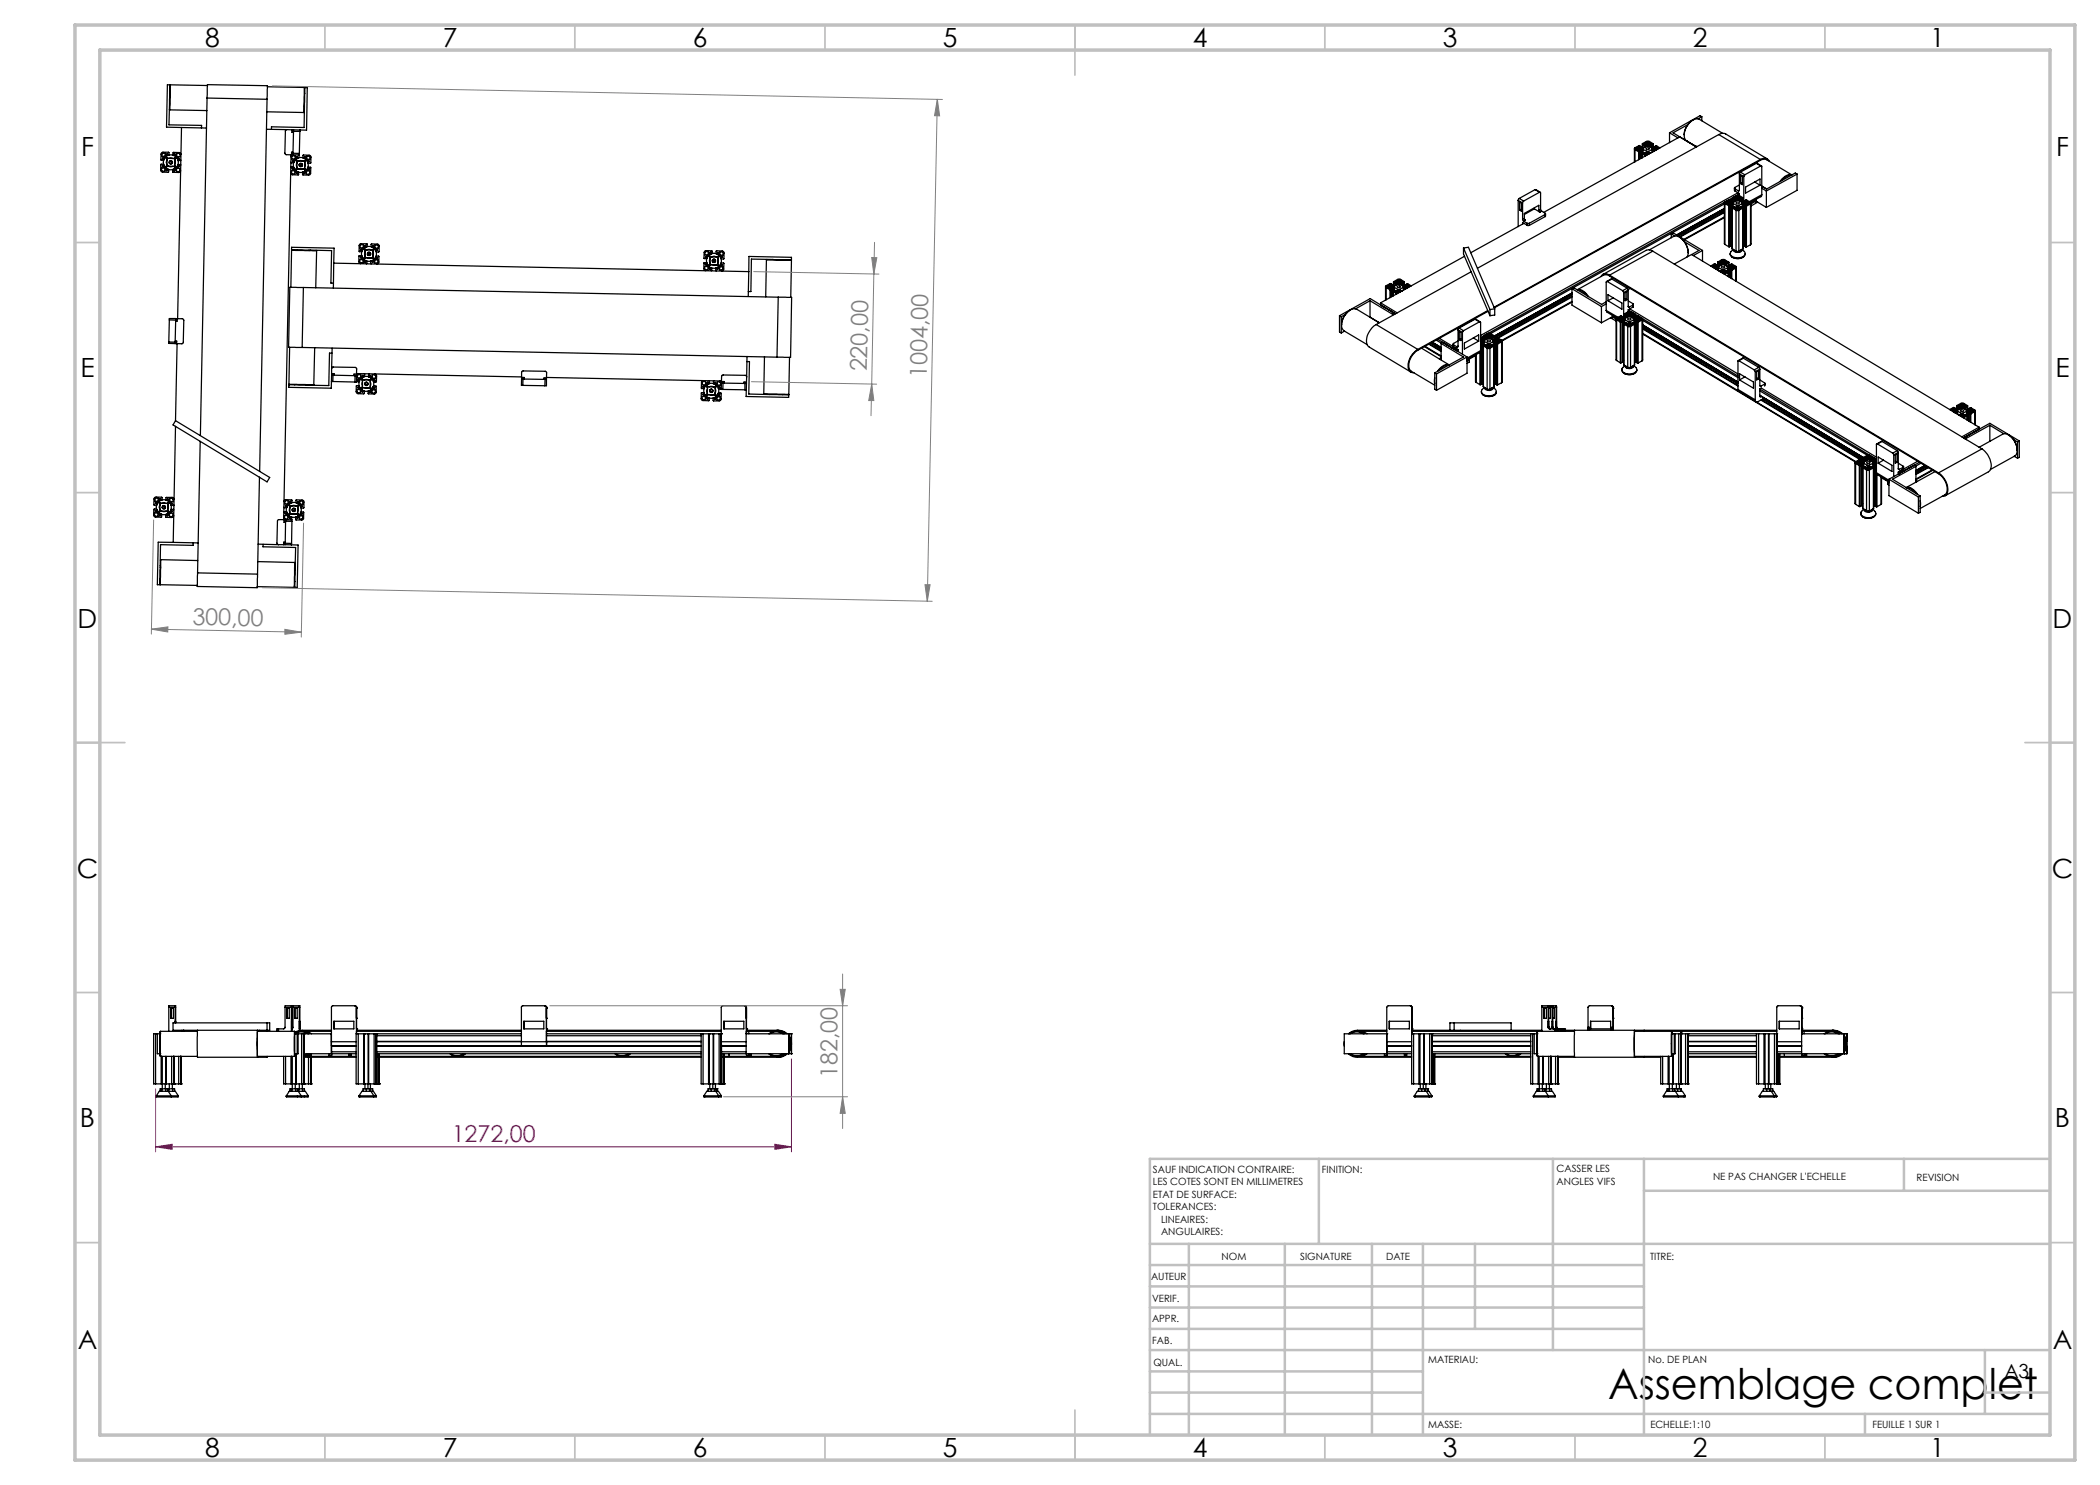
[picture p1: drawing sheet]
<svg xmlns="http://www.w3.org/2000/svg" width="420mm" height="297mm" viewBox="0 0 420 297" stroke-linecap="round" stroke-linejoin="round" font-family="sans-serif">
<defs><g id="words">
<text font-size="8.5" x="321.6" y="279.7">Assemblage complet</text>
<g font-size="5.3">
<text x="41" y="9.5">8</text>
<text x="88.5" y="9.5">7</text>
<text x="138.5" y="9.5">6</text>
<text x="188.5" y="9.5">5</text>
<text x="238.5" y="9.5">4</text>
<text x="288.5" y="9.5">3</text>
<text x="338.5" y="9.5">2</text>
<text x="386" y="9.5">1</text>
<text x="16.2" y="31.2">F</text>
<text x="411.2" y="31.2">F</text>
<text x="16.1" y="75.5">E</text>
<text x="411.1" y="75.5">E</text>
<text x="15.5" y="125.5">D</text>
<text x="410.5" y="125.5">D</text>
<text x="15.4" y="175.5">C</text>
<text x="410.4" y="175.5">C</text>
<text x="16" y="225.5">B</text>
<text x="411" y="225.5">B</text>
<text x="15.5" y="269.7">A</text>
<text x="410.5" y="269.7">A</text>
<text x="41" y="291.5">8</text>
<text x="88.5" y="291.5">7</text>
<text x="138.5" y="291.5">6</text>
<text x="188.5" y="291.5">5</text>
<text x="238.5" y="291.5">4</text>
<text x="288.5" y="291.5">3</text>
<text x="338.5" y="291.5">2</text>
<text x="386" y="291.5">1</text>
</g>
<g font-size="4.7" fill="#808080">
<text x="173.4" y="74.3" transform="rotate(-89 173.4 74.3)">220,00</text>
<text x="185.4" y="75.6" transform="rotate(-89 185.4 75.6)">1004,00</text>
<text x="38.5" y="125" transform="rotate(1 38.5 125)">300,00</text>
<text x="167.5" y="215.6" transform="rotate(-90 167.5 215.6)">182,00</text>
</g>
<text font-size="4.7" fill="#a0006e" x="90.3" y="228.3">1272,00</text>
<text font-size="3.9" x="400.9" y="275.5">A3</text>
<g font-size="2">
<text x="230.6" y="234.6">SAUF INDICATION CONTRAIRE:</text>
<text x="230.6" y="237.1">LES COTES SONT EN MILLIMETRES</text>
<text x="230.6" y="239.6">ETAT DE SURFACE:</text>
<text x="264.4" y="234.6">FINITION:</text>
<text x="311.3" y="234.5">CASSER LES</text>
<text x="311.3" y="237">ANGLES VIFS</text>
<text x="342.6" y="236">NE PAS CHANGER L'ECHELLE</text>
<text x="383.3" y="236.2">REVISION</text>
<text x="230.6" y="242.1">TOLERANCES:</text>
<text x="232.2" y="244.6">LINEAIRES:</text>
<text x="232.2" y="247.1">ANGULAIRES:</text>
<text x="244.3" y="252">NOM</text>
<text x="260" y="251.9">SIGNATURE</text>
<text x="277.2" y="251.9">DATE</text>
<text x="330" y="251.9">TITRE:</text>
<text x="230.2" y="256.1">AUTEUR</text>
<text x="230.4" y="260.3">VERIF.</text>
<text x="230.4" y="264.4">APPR.</text>
<text x="230.5" y="268.8">FAB.</text>
<text x="230.7" y="273.1">QUAL.</text>
<text x="285.6" y="272.5">MATERIAU:</text>
<text x="329.6" y="272.5">No. DE PLAN</text>
<text x="285.6" y="285.5">MASSE:</text>
<text x="330.1" y="285.6">ECHELLE:1:10</text>
<text x="374.5" y="285.6">FEUILLE 1 SUR 1</text>
</g>
</g></defs>
<g fill="none" stroke="#000" stroke-width=".25">
<path d="M34.1 17l-.1 5M34.1 17l7.4 .1M34.1 17l-.1 .1M41.4 19.6l.1-2.7 12 .2-.1 2.8M41.4 19.6l12 .3M41.4 19.6l-1.3 67.5M53.4 19.9l-1.5 74.4M53.5 17.4l7.4 .1M60.9 17.5l-.1 5M60.9 17.5l.1 .1M32.3 33.6h.6v.7l-.5-.1zM32.5 30.7l.5-.1v.7h-.7z"/>
<path d="M32.7 32v.9M32.7 33l.3 .4M32.8 31.9v-.2h-.3l.2-.3 .4 .1 .2 .2 .1 1.4-.3 .3h-.4l-.2-.2 .2-.1v-.2l-.5-.1-.1 1.3 .4 .3 1.2 .1v-.6h-.1M33.1 31.5l-.3 .4M33.2 33.6l.4 .3M33.4 32l-.1 .5 .1 .4M33.6 33.9h-.2v.2l-.3-.2 .1-.3 .3-.3h1.2l.4 .3v.3l-.2 .3-.1-.3h-.2l-.1 .6h1.3l.3-.4M33.7 31l-.5 .3M33.7 33.9h.9M33.7 33.2l.4 .2 .5-.1M33.8 31.7l.4-.1 .4 .1M33.8 31h.8"/>
<path d="M33.9 21.9l.1 .1M34 22l7.4 .1M34.7 31.1h.2v-.3l.3 .3-.1 .3-.3 .3h-1.2l-.4-.4v-.4l.3-.1v.2h.3v-.5l-1.3-.1-.3 .4v1.2h.5l.1-.1M34.7 31.1l.4 .3M35 32.1l.1 .4-.2 .4M35.1 33.6l-.4 .3M35.3 31.5l.3 .5M35.3 33.7h.6v.5l-.1 .1h-.5zM35.4 30.7l.6 .1v.5h-.7zM35.6 33l-.3 .4M35.6 33l.5-.1 .1 .1M35.6 32.1v.8"/>
<path d="M36.2 32l-.1 .1-.5-.1v-.2h.3l-.2-.3h-.4l-.3 .4-.1 1.2 .3 .3a.38 .38 0 0 0 .6-.2h-.2v-.2M36.2 30.9l-.3-.4h-1.2v.6M36.3 25.5l-3-.1 .2-8.4h.5l-.2 8 6.5 .1v.5M36.3 25.5l-.8 38.2M36.3 25.5l5 .1M53.3 25.9h4.1M53.4 22.4l7.4 .1M54.3 25.9v-.5l6.5 .1 .2-8h.5l-.2 8.5h-2.6M57.4 25.9l-.3 .2-.1 4.6 .2 .2 1.1 .1M57.4 25.9l1 .1M58.1 33.4h.6v.1M58.2 32.5v.1l.6-.1"/>
<path d="M58.2 31l-1.5 72.9M58.3 31h.3M58.3 34.1h.6v.7l-.6-.1zM58.4 26v.5h.3M58.4 26h.3M58.4 31.2l.6-.1v.7h-.7zM58.6 30.7v.3M58.6 30.5l-.3-.1v.6M58.6 31l-.3 .1-.1 .3M58.6 30.7h1.3M58.7 26v.3M58.7 26.3h1.3"/>
<path d="M58.7 26.3l-.1 4.4M58.7 33.5l.3 .4M58.7 32.5v.9M58.7 32.3h-.2v-.2l.4-.1 .5 .5v1.1l-.3 .3-.4 .1-.2-.3h.2v-.2M58.8 32.3h.1M58.8 32.3v.2M59 32l-.2 .5M59.2 34.1l.4 .3M59.4 32.6l-.1 .5 .1 .3M59.6 34.4h-.2v.3a.37 .37 0 0 1-.3-.3 .37 .37 0 0 1 .1-.4l.3-.2h1.2l.4 .3v.4l-.2 .2-.1-.3h-.2M59.6 34.4h.1v.6h-1.2l-.3-.2-.1-.2M59.7 31.6l-.5 .2"/>
<path d="M59.7 34.4h.8M59.7 31l.1 .5-.3 .1v-.3l-.3 .2v.3l.3 .4h1.3l.4-.3v-.4l-.3-.2v.3h-.2M59.7 33.8l.6 .1 .3-.1M59.7 32.2l.3-.1 .6 .1M59.8 31.5l.8 .1M59.9 30.7v.3h-1.3M60 26v.3M60 26.3l-.1 4.4M60.7 31.6l-.1-.1v-.5l1.5 .1 .1 1.5-.6-.1M60.7 31.6l.4 .3M60.9 22.4l-.1 .1M60.9 32.6l.2 .3-.2 .5"/>
<path d="M61.1 34.1l-.5 .3M61.3 32.1l.3 .4M61.3 34.2h.6l-.1 .7h-.5zM61.4 31.2l.6 .1v.6h-.7zM61.6 33.5l-.3 .5M61.6 32.5v-.2h.3a.39 .39 0 0 0-.7-.2l-.3 .4v1.1l.3 .3a.36 .36 0 0 0 .4 .1 .36 .36 0 0 0 .2-.3h-.2v-.3l.6 .1-.2 1.4-1.4 .1v-.6M61.6 32.6v.8M303.8 39.7l-.2 .4M303.8 39.7l.9 .5M307 37.9l1 .5M307 37.9l.9 .5M307 37.9l-3.2 1.8"/>
<path d="M307.9 38.4l.2 .2v3.3M307.9 38.4l-3.2 1.8M326.9 29.7v2.7M327 29.9v2.5M327 29.9l.7 .5M327.1 29.6v.2l.3 .2M327.1 29.6v.2M327.4 29.5v.5M327.4 29.5l-.3 .1M327.4 29.5l.5 .2-.5 .3M327.7 30.4h.2M327.7 30.4v1.6"/>
<path d="M327.8 29.3h.1M327.8 29.3v.3M327.8 29.9l-.1 .2h.2M327.8 29.6l.6 .1M327.8 29.9v.2M327.9 30.1h.3l-.3 .3M327.9 29.3l.1 .2M327.9 29.3v.3M327.9 30.4v1.5M327.9 29.8l-.1 .1M327.9 29.8v.3M328 29.5h.1"/>
<path d="M328 29.5v.2M328.1 29.5l.1-.2-.4-.2-.9 .5 .1 .3M328.1 29.5v.2M328.1 29.8h-.2M328.1 29.8h.3M328.1 29.8v.3M328.2 30.2v1.5M328.2 29.3v.4M328.4 29.8l.2 .1M328.4 29.8v1.8M328.4 30.8v.8M328.4 30.8l.7 .4"/>
<path d="M328.5 28.8v.9M328.5 28.8l.8-.5 .4-.1 .9 .7M328.5 28.8l.3 .2M328.6 29.9l.7 .4M328.6 29.9v.7M328.8 29h.1M328.8 29v.6M328.8 30.7v.1M328.9 28.7l.4 .1M328.9 28.7v.1M328.9 28.8l.1 .1M328.9 29v.5"/>
<path d="M329 30.6l-.3-.1-.3 .3M329 30.6h.1M329 30.6l-.2 .1M329 30.6v.2M329 28.9h.1M329 28.9v.5M329 28.9l-.1 .1M329.2 29.7a.32 .32 0 0 1 .4-.1 .32 .32 0 0 1 .2 .3 .42 .42 0 0 1-.6-.2zM329.3 28.8h.1M329.3 28.8v.5M329.3 30.7l-.5 .1M329.3 30.3v.4"/>
<path d="M329.4 29.2l-1 .5M329.4 28.8l.1 .1-.1 .3M329.4 28.8v.4M329.4 28.4h.3M329.4 28.4v.3M329.4 28.4l-.3 .1 .5 .3 .4-.3-.3-.1M329.5 30.7l-.5 .3 .2 .1M329.5 30.7l.2 .2M329.5 30.7v.3M329.6 30.6l.1 .1M329.6 30.6h.1M329.7 29.1v.1"/>
<path d="M329.7 29.1h.1M329.7 30.3l-.1 .3M329.7 30.7l.1 .1M329.7 30.3v.4M329.7 28.9v.3M329.7 29.2l1 .5M329.7 28.4v.3M329.8 28.8h.4M329.8 28.8l-.1 .1M329.8 28.8v.5M330 30.6l.1 .1M330 30.6v.1"/>
<path d="M330.1 28.9h.1M330.1 28.9v.6M330.1 28.9l.1 .1M330.2 29h.1M330.2 29v.5M330.2 28.8h.1M330.2 28.8l-.1 .1M330.3 30.5l-.3 .1M330.3 29v.6M330.4 29.9l-.7 .4M330.4 29.9v.5M330.6 28.9l-.3 .1"/>
<path d="M330.6 28.9v.8M330.7 29.8l-.3 .1M330.7 28.8v.9M330.7 29.8v.5M330.7 29.8h.2M330.9 29.4l.4-.3 .7 .5M330.9 29.4v.3M330.9 29.4l.1 .1M330.9 29.8l.3 .1M330.9 29.8v.3M331 29.5h.1M331 29.5v.2"/>
<path d="M331.1 30.1l-.3 .1M331.2 29.9h.1M331.2 29.9v.2M331.2 29.4h.1M331.2 29.4l-.2 .1M331.2 29.4v.2M331.2 29.9l.1 .1M331.2 29.6l-.5 .1M331.2 29.9v.1M331.3 29.4l-.1 .2M331.3 29.4v.2M331.6 29.5l-.4 .3 .2 .1"/>
<path d="M331.6 29.5l.3 .2M331.6 29.5v.3M333.9 26.6v1.9M333.9 26.6l1.7 1M337.4 28.3h.1M337.6 24.9l-3 1.7 4.5 2.7M338.6 24a3.7 3.7 0 0 0-1.8 2.9M339.1 29.3h.1M339.3 29.4l-3.3-2-27.2 15.1M340.4 23.4l-.4-.3-6.1 3.5M340.4 23.4l-.8 .4M340.4 23.4v.8"/>
<path d="M343.7 26.9l.7-.2 .8 .1 8.2 5M343.7 26.9l8.4 5M343.7 26.9l-48.2 26.8M344.5 26.7l-4.6-2.8a2.07 2.07 0 0 0-2.4 1.2 2.35 2.35 0 0 0-.2 3.1l2 1.1M346.5 39.6v.9M346.5 39.9l-.4 .2M346.8 39.8h.1M346.8 39.8v.6M346.9 37.6l.1 .6M346.9 39.6h.1M346.9 39.6h.4M346.9 39.8v.5"/>
<path d="M346.9 39.6l.1 .1M347 38.2l.9 .5v.4M347 37.7v.5M347 37.7l.7 .5M347 39.7l-.1 .1M347.1 39.7v.5M347.3 39.6h.1M347.3 39.6v.5M347.4 39.6v.5M347.4 39.2h.3M347.4 39.2v.3M347.4 39.2l-.3 .2 .5 .2 .5-.2-.4-.2"/>
<path d="M347.6 38.6l-51.5 28.5M347.7 39.9l.1 .2M347.7 39.2v.3M347.8 39.6l-.1 .4M347.8 34.5l.1 .1M347.8 39.6v.5M347.9 38.1l-.2 .1M347.9 37l-.9 .5v.2M347.9 39.1h-.5l-.9 .5 .3 .2M347.9 38.8l-51.8 28.7 .3 .2M347.9 34.8l.9 .5M347.9 34.8v3.3"/>
<path d="M347.9 39.6v.5M347.9 39.6h-.1M347.9 39.1l.8 .5M348.1 34.4l-.2 .4M348.1 39.8v.5M348.1 34.4l.9 .6M348.1 39.8h.1M348.1 35.1l.4 .2v1.6l-.4-.2zM348.2 39.8h.1M348.2 39.8v.6M348.2 39.6l-.1 .2M348.2 39.6h.1"/>
<path d="M348.2 39.6h-.3M348.3 39.8v.6M348.5 36.5l-.4 .2M348.7 39.6l-.4 .2M348.7 39.6v.9M348.8 35.3v5.2M349 35l-.2 .3M349.1 37.4l2.9-1.6v1.2l-2.9 1.6zM351.1 36.3l-.2 .1 1.1 .6M351.2 39.9l-.1 .2-.9 .5v8.2l-.1 .2M351.2 39.9h.1M351.2 39.9l-1.1 .6"/>
<path d="M351.3 32.7l1 .5M351.3 32.7l-3.2 1.7M351.3 32.7l.8 .5M352.1 31.9a1.2 1.2 0 0 1 1.8 .4M352.1 31.9l-53.3 29.6M352.1 33.2h.3v5.7M352.1 33.2l-3.1 1.8M352.4 38.9l-.2 .4-2.1 1.2M352.4 37.2l.9 .6M352.4 37.6l.9 .6M352.4 38.9l-2.5 1.4M353.3 38.2v3.3"/>
<path d="M358.2 35.1a2.36 2.36 0 0 0-1.9 1M358.4 35a2.27 2.27 0 0 0-2.4 1.3M358.4 35l-5.1-3.1-1 .1-53.4 29.6M359.4 34.8l-.3-.2-5.8 3.2-.9-.6M359.4 34.8l-6.1 3.4M359.4 34.8v3.3l-6.1 3.4M58.3 50.1l5 .1M58.3 50.1l-.1 7.4M58.4 49.9l-.1 .2M60.7 57.5h-2.7l-.3 12h2.7M60.7 57.5l-.3 12M60.7 57.5l94.9 1.9"/>
<path d="M63.2 50.1l.1 .1M63.3 50.2l-.2 7.4M66.7 52.6l.1-3-8.5-.1v.4l8 .2-.1 6.5h.5M66.7 52.6l83.1 1.7M66.7 52.6v5M72 51.9h.6v.7l-.6-.1zM72 49l.7-.1-.1 .7h-.6zM72.4 51.3l.2 .4M72.4 50.3v.9M72.4 51.3v-.2l-.6 .1v1.1l.3 .4M72.7 49.8l-.3 .4M72.8 51.9l.4 .3"/>
<path d="M73 50.3l-.1 .3 .1 .6M73.3 52.2h-.2v.3a.36 .36 0 0 1-.3-.6l.4-.4 1.2 .1 .4 .3v.3l-.3 .3-.1-.3h-.2l.1 .6M73.3 52.2h.1l-.1 .6M73.3 49.4l-.5 .2M73.3 51.5l.9 .1M73.3 52.2h.9M73.4 50l.6-.1 .3 .1M73.4 49.4h.9M74.3 49.4h.2v-.3l.3 .2v.3l-.3 .4h-1.3l-.4-.4v-.2l.2-.3 .1 .3h.3v-.6h-1.3l-.3 .3v1.2h.6v-.2h-.2a.33 .33 0 0 1 .2-.4 .33 .33 0 0 1 .3 .1l.3 .3v1.2l-.3 .4a.35 .35 0 0 1-.4 .1 .35 .35 0 0 1-.2-.4h.3v-.1M74.3 49.4l-.1-.1 .1-.5h1.3l.2 .4v1.2h-.6v-.3h.3a.36 .36 0 0 0-.2-.3 .36 .36 0 0 0-.4 .1l-.3 .3v1.2l.3 .3a.41 .41 0 0 0 .6-.2h-.3v-.3l.6 .1-.1 1.3-.3 .2M74.4 49.4l.4 .3M74.6 50.4l.1 .2-.1 .6"/>
<path d="M74.8 51.9l-.5 .3M75 49.8l.2 .5M75 52h.6l-.1 .6h-.6zM75 49l.6 .1v.5h-.6zM75.2 51.3l-.3 .4M75.2 50.4v.8M140.9 53.3h.7v.7l-.7-.2zM141.1 50.3h.5v.7l-.6-.1zM141.4 51.7v.9M141.4 52.7l.2 .4M141.4 52.6h-.6v1.2l.3 .3M141.7 51.2l-.3 .4"/>
<path d="M141.8 53.3l.4 .2M142 51.7l-.1 .4 .1 .5M142.2 54.1h.1v-.6h-.2v.3l-.4-.2 .1-.3 .3-.3 1.3-.1 .3 .3a.4 .4 0 0 1-.2 .7l-.1-.3h-.2l.1 .6M142.3 50.8l-.4 .2M142.3 53.6h.9M142.3 50.8l.1-.6-1.3-.1-.3 .3v1.3h.6v-.3h-.3l.2-.3 .4 .1 .3 .4v1.2l-.4 .3h-.3l-.2-.3h.3v-.2M142.3 50.8l-.2-.1v-.2a.32 .32 0 0 0-.3 .1 .32 .32 0 0 0 .1 .4l.4 .4h1.1l.3-.3a.38 .38 0 0 0-.2-.6v.3h-.3l.1-.6h1.2l.2 .2 .1 1.4-.6-.1M142.3 52.9l.5 .2 .4-.2M142.4 51.4l.4-.1 .4 .1M142.4 50.7l.8 .1M143.3 50.8l.5 .2M143.6 51.7l.1 .5-.2 .4"/>
<path d="M143.7 53.3l-.4 .3M143.9 51.2l.3 .5M143.9 53.4h.7v.5l-.7 .1zM144 50.4l.6 .1v.5h-.6zM144.2 52.7l-.3 .5M144.2 51.7v-.2h.3l-.2-.3h-.4l-.3 .3-.1 1.3 .4 .4h.4l.2-.3h-.3v-.3l.6 .1-.1 1.2-.3 .3M144.2 51.7v.9M149.8 54.3v-3l8.5 .2v.5l-8-.2-.1 6.5h-.6M149.8 54.3l-.2 5M153.3 52l5 .1M153.3 52l-.2 7.4M153.4 51.9l-.1 .1"/>
<path d="M155.6 59.4l2.7 .1-.2 12-2.7-.1M155.6 59.4l-.2 12M158.2 52l.1 .1M158.3 52.1l-.1 7.4M277.1 57.3v2.7M277.2 57.5l.8 .5M277.2 57.5v2.5M277.4 57.2v.2M277.7 57.1l-.3 .1M277.7 57.1l.4 .2-.5 .3-.2-.2M277.7 57.1v.5M278 58h.1"/>
<path d="M278 58v1.5M278.1 57.5l-.1 .2h.4M278.1 57l-.1 .1 .2 .1M278.1 57v.1M278.1 57.5v.2M278.1 56.9v.1M278.1 56.9l.2 .1M278.1 56.9v.3M278.1 58v1.5M278.2 57.5h-.1M278.2 57.5v.2M278.3 57h.1"/>
<path d="M278.3 57v.3M278.4 57.4l-.2 .1M278.4 57.4h.3M278.4 57.4v.3M278.4 57.7v.1M278.4 57.8l-.3 .2M278.4 57.8v1.5M278.4 57l-.3-.3-.9 .4-.1 .2 .1 .2M278.4 57v.3M278.4 57.7v1.6M278.4 57h-.1M278.5 56.9v.4"/>
<path d="M278.6 58.3v.9M278.7 57.4l.2 .1M278.7 57.4v1.8M278.7 56.4v.9M278.7 56.4l1.2-.6 .9 .6M278.7 56.4l.3 .2M278.9 57.5v.7M278.9 57.5l.6 .4M279 56.6h.2M279 56.6v.5M279 58.3l.2-.1-.2-.1-.4 .2 .8 .5M279 58.3h.1"/>
<path d="M279.2 56.3l.3 .1M279.2 56.3l.1 .2M279.2 56.3v.1M279.2 56.6v.5M279.2 58.2v.2M279.3 56.5h.1M279.3 56.5l-.1 .1M279.3 56.5v.5M279.4 57.3a.34 .34 0 0 1 .4-.2 .34 .34 0 0 1 .3 .4h-.1a.34 .34 0 0 1-.6-.2zM279.5 56.4h.1M279.5 56.4v.5M279.5 58.3h-.5"/>
<path d="M279.5 57.9l.1 .1-.1 .3M279.5 57.9v.4M279.6 56.8l-.9 .5-.5-.1M279.6 56.4v.4M279.6 55.9h.4M279.6 55.9v.4M279.6 55.9l-.2 .2 .4 .3 .5-.3-.3-.2M279.7 58.3v.3M279.7 58.3l-.4 .3 .2 .1M279.7 58.3l.3 .2M279.9 58.2v.1M279.9 58.2h.1"/>
<path d="M279.9 56.7l1 .6M279.9 56.7h.1M279.9 57.9v.3M279.9 58.3l.2 .1M279.9 57.9v.4M280 55.9v.4M280 56.4l-.1 .4M280 56.4v.4M280.1 56.4h.4M280.1 56.4h-.1M280.1 56.4v.5M280.2 58.2v.1"/>
<path d="M280.3 58.2h.1M280.3 58.2v.1M280.3 56.5h.1M280.3 56.5v.5M280.3 56.5l.1 .1M280.4 56.6h.2M280.4 56.6v.5M280.5 56.4h.1M280.5 56.4l-.2 .1M280.5 58.1l-.2 .1M280.6 56.6v.6M280.7 57.5l-.8 .4"/>
<path d="M280.7 57.5v.6M280.8 56.4l-.2 .2M280.8 56.4v.9M280.9 57.4l-.2 .1M280.9 56.4v.9M280.9 57.4v.5M280.9 57.4h.3M280.9 57.3h.3M281.1 57.8h.1M281.1 57v.3M281.1 57l.5-.2 .7 .4M281.1 57l.1 .1"/>
<path d="M281.2 57.4l.2 .1M281.2 57.4v.3M281.2 57.1h.1M281.2 57.1v.2M281.3 57.7l-.2 .1M281.3 57.1v.2M281.4 57.5h.1M281.4 57.5v.1M281.4 57.5l.1 .1M281.4 57h.1M281.4 57l-.1 .1M281.4 57v.2"/>
<path d="M281.5 57.2l-.3 .1M281.5 57v.2M281.9 57.1l.2 .2M281.9 57.1l-.5 .3 .3 .1M281.9 57.1v.3M292.7 49.6l5.3 12.3M292.7 49.6v1.2l5.3 12.3M292.7 49.6l1-.1 5.2 12.3M292.9 51.3l-16.8 9.3M294.2 54.4l-19 10.5M303.6 40.1v5.2M303.6 40.1l.9 .5"/>
<path d="M303.9 40.4l.4 .2v1.6l-.4-.2zM304.3 41.8l-.4 .2M304.5 43.8l.2 .4M304.5 40.6v3.2M304.5 44.8v-.3l.9 .5M304.7 40.2l-.2 .4M304.7 44.2l.7 .5M304.8 44.7l-10.7 5.8M304.9 43.7l.2 .3-.4 .2M304.9 43.7l-.4 .1M305.4 44.7h.5M305.4 45l.5 .1"/>
<path d="M305.4 44.7v.3M305.9 44.7v.4M306.9 41.8l1.1 .6M306.9 41.8l-2 1.1M306.9 41.6v.2M307.8 42l.2 .4M307.8 42v-.9l-2.9 1.6v1M308.1 41.9l.2 .3M308.1 41.9l-.3 .1M308.3 42.2l.7 .4v.3M308.3 42.2l-.3 .2M309 42.9l-3.1 1.8"/>
<path d="M309 42.9v.4M309 43.3l-3.1 1.8M309.1 42.8l-.1 .5M314.4 58.6l-15.5 8.6M314.4 58.9l-15.5 8.6M314.4 57.7v3.3l5.9 3.6M314.4 57.7l5.9 3.6M314.4 57.7l.4-.1 5.5 3.3 .9-.5M314.4 59.2l-15.5 8.6M314.4 59.4l-14.8 8.2M314.4 58.7l-15.5 8.6M315.6 58.1a2.03 2.03 0 0 1 1.8 1.1"/>
<path d="M317.7 59.3l-.1-.1a2.14 2.14 0 0 0-2.1-1.2l5.2-3 1 .1 66 39.7a3.3 3.3 0 0 1 1.4 4l-5.1 2.9M321.5 56.3l-.3 .1v5.7M321.5 56.3l3 1.8M321.6 58.9l2.8 1.7v1.2l-2.8-1.7zM321.9 55a1.14 1.14 0 0 0-1.7 .3M321.9 55l65.8 39.6M322.4 55.8l-1.1 .5M322.4 55.8l-.9 .5M322.4 55.8l3 1.8M322.5 59.5h.2M322.7 59.6l-1.1 .5M324.5 58.1l.2 .4"/>
<path d="M324.7 58.5v5.2M325 58.5l.4-.2v1.6l-.4 .2zM325 59.7l.4 .2M325.4 57.6l.2 .4M325.4 57.6l-.9 .5M325.6 58l-.9 .5M325.6 58v3.3M326.1 57.7l-.5 .2M329.8 50l4.9-2.7a2.08 2.08 0 0 1 2.4 1.5 2.71 2.71 0 0 1 .3 2.6M330.6 50.2l-.9-.3-.5 .2-8.6 4.8M330.6 50.2l-8.7 4.8M330.6 50.2l65.8 39.6"/>
<path d="M334.3 46.8l.7 .4M334.3 46.8l.3-.2 5.9 3.5M334.3 46.8v.8M334.9 52.8l3.4-1.9 57.5 34.5M335.6 47.2l9.3-5.2-9.3 5.2M335.9 47.4a4 4 0 0 1 1.7 3.2M336.9 48.4l2.9 1.7-1.5 .8M340.5 50.1v2.1M340.5 50.1l-1.8 1M342.5 53.1l-.2 .2M342.5 53.1l.5 .3-.3 .1M342.5 53.1v.3"/>
<path d="M342.9 53.5v.1M342.9 53h.1M342.9 53v.2M342.9 53.5v.2M342.9 53.2l.3 .1M343 53l.1 .1M343 53v.3M343 53.5h-.1M343 53.5v.2M343 53.7l.3 .1v.1M343.1 53.1h.1M343.1 53.1v.2"/>
<path d="M343.2 53.1v.2M343.2 53.5h-.2M343.2 53.5h.3M343.2 53.5v.2M343.3 53.9h.1M343.3 53l-.4-.2-.7 .4M343.3 53.8v.1M343.3 53l-.1 .1M343.3 53v.3M343.5 53.5h.2M343.5 53.5v.5M343.6 52.4v.9"/>
<path d="M343.6 52.5l.8-.6h.4l.9 .6M343.6 52.5l.3 .1M343.6 52.5v.8M343.7 53.5l.7 .4M343.7 53.5v.6M343.8 54.2h.1M343.8 54.2l.3 .1M343.9 52.6h.1M343.9 52.6v.6M344 52.4h.4M344 52.4v.1M344 52.5h.1"/>
<path d="M344 52.6v.5M344.1 54.3h.1M344.1 54.3v.1M344.1 54.3h-.1M344.1 52.6h-.1M344.1 52.6v.5M344.1 52.5v.1M344.3 53.3a.28 .28 0 0 1 .4-.1 .28 .28 0 0 1 .1 .3 .29 .29 0 0 1-.3 .1 .29 .29 0 0 1-.2-.3zM344.4 54.3l-.2 .1M344.4 52.4l.1 .1M344.4 52.4v.5M344.4 53.9v.4"/>
<path d="M344.5 52.9l-.9 .4h-.4M344.5 52.5v.4M344.5 52h.3M344.5 52v.4M344.5 52l-.3 .2 .5 .3 .4-.3-.3-.2M344.6 54.4l.4 .2-.2 .2M344.6 54.4l-.3 .1M344.6 54.4v.2M344.7 54.2l.2 .2h.3M344.7 54.2h.1M344.7 52.8l.1 .1M344.7 52.8h.1"/>
<path d="M344.8 53.9l-.1 .4M344.8 53.9v.5M344.8 52.5l-.1 .3M344.8 52.9l.9 .5M344.8 52v.3M344.8 52.5v.4M344.9 40.6v8.2l.1 .1M344.9 43.4l-8.1 4.5M344.9 41.7l-9.5 5.3M344.9 43.5l-8 4.4M344.9 41.7l-9.6 5.3M344.9 42.5l-8.9 4.9"/>
<path d="M344.9 40.8l-46.8 25.9M344.9 42.3l-9 5M344.9 52.5h-.1M344.9 52.5v.4M345 40.7l.8 .5M345 48.9l.8 .5M345 40.7v8.2M345.1 54.3v.2M345.1 40.5v.1M345.1 54.3l.3-.1 .3 .3M345.1 40.5v.2M345.1 54.3l.2 .1"/>
<path d="M345.2 52.6v.5M345.2 52.6h.1M345.3 52.6l.1 .1M345.3 54.4h-.1M345.3 52.6v.6M345.3 54.4h.1M345.3 52.4l-.1 .2M345.3 52.4l-.4 .1M345.3 52.4v.1M345.4 52.7v.6M345.4 40.3l-.3 .2M345.4 40.3l.5 .3-.5 .2-.3-.2"/>
<path d="M345.4 40.3v.5M345.5 53.5l-.7 .4M345.5 53.5v.8M345.7 54.5l-.8 .4M345.7 54.5v.8M345.7 53.5h-.2M345.7 52.5v.9M345.7 53.5v1.8M345.7 53.5h.3M345.7 52.5l-.3 .2M345.8 41.2h.1M345.8 49.4h.1"/>
<path d="M345.8 41.2v8.2M345.8 52.5v.9M345.8 40.7l.1 .3M345.8 40.2h.1M345.8 40.2l.1 .2M345.8 40.2v.2M345.8 40.7v.3M345.9 41l.2-.1 .1 .1M345.9 40.2h.1M345.9 40.2v.2M345.9 41.2v8.2M345.9 40.7v.2"/>
<path d="M345.9 53v.4M345.9 53.8v1.7M345.9 40.7h-.1M345.9 53.9l.3 .1M346 53l.1 .1M346 53l.4-.2 .8 .5v.3M346 53.5h.2M346 53.5v.3M346 50.7a.99 .99 0 0 0 1.1 1M346 40.2h.1M346 40.2v.3M346.1 53.1h.1"/>
<path d="M346.1 53.1v.3M346.1 40.2v.3M346.1 40.6l-.2 .1M346.1 40.6h.3M346.1 40.6v.3M346.1 53.1v.2M346.2 41l-.3 .2M346.2 49.2l-.3 .2M346.2 40.2l-.4-.3-.9 .5 .1 .3M346.2 49.1h.1M346.2 54h.2M346.2 40.2v.3"/>
<path d="M346.2 41v8.2M346.2 53.5v.3M346.2 54v1.6M346.2 40.2h-.1M346.2 48.8h.2M346.2 53.5l.1 .1M346.3 40.2v.3M346.3 53.1h.1M346.3 53.1h-.2M346.3 53.1v.2M346.3 53.8l-.3-.1-.1 .2M346.3 53.6v.2"/>
<path d="M346.4 53.1v.1l-.3 .2h-.4M346.4 53.1v.1M346.4 54v1.7M346.4 51.4l.7 .3M346.4 40.6l.2 .1M346.4 40.6v9.2l.8 .4M346.6 40.7l.7 .4M346.6 40.7v.7M346.7 49.9l-.1 .1a1.04 1.04 0 0 0 1.8-.1M346.7 53.2l.3 .1M346.7 53.2l-.4 .2 .4 .3M346.7 53.2v.5"/>
<path d="M346.8 50l.5 .4M346.9 41.6h.1M347 41.4l-.3-.1-.3 .3 .8 .4M347 41.4v.2M347 41.4l-.1 .2M347 41.8l.5-.2 .4 .2-.3 .2zM347 53.3v.2M347 53.5l-.3 .2M347.2 53.6l-.8 .4M347.2 53.6v2.6M347.2 42h.6M347.2 50.2h.6"/>
<path d="M347.2 42v8.2M347.2 40.5a.28 .28 0 0 1 .4-.2 .28 .28 0 0 1 .1 .4 .29 .29 0 0 1-.3 .1 .29 .29 0 0 1-.2-.3zM347.3 53.4v2.9M347.3 41.1l.1 .4-.5 .1M347.3 41.1v.4M347.3 50.3v.1M347.4 40.1l-.9 .4-.6-.1M347.5 41.6v.4M347.6 41.4l.3 .2h.3M347.6 41.4h.1M347.7 41.1l-.1 .3M347.7 41.1v.4"/>
<path d="M347.8 40.1l.9 .4M347.8 42v8.2M348 41.4v.2M348.1 41.5l.1-.2 .4 .3M348.1 41.5v.1M348.1 50.1v.2M348.1 50.3l-.8 .1M348.1 41.5l.1 .1M348.2 41.6h.1M348.2 50l-.1 .3M348.4 49.8a1.12 1.12 0 0 1 .6 1 1.83 1.83 0 0 1-3 0l.2-.5 .4-.4M348.4 40.7v.7"/>
<path d="M348.4 40.7l-.7 .4M348.6 49.7v.1M348.6 48.8h.1M348.6 41.6v8.2M348.6 41.6l-.8 .4M348.6 49.8l-.8 .4M348.7 40.7h-.3M348.7 40.7v8.1M348.7 40.7h.2M348.7 48.8h.1M348.7 51.4l-.7 .3h-.9M348.7 51.4h.1"/>
<path d="M348.8 49.2h.1M348.8 41l.1 8.2M348.9 40.2v.3M348.9 49.2l.2 .2M348.9 40.2l.4-.2 .8 .5 .1 .1-.1 .2M348.9 40.2l.1 .1M348.9 40.7h.2M348.9 40.7v.2M349 40.9l-.2 .1 .3 .2M349 40.9l.2 .1M349 40.3h.1M349 40.3v.2"/>
<path d="M349 50.7a1.27 1.27 0 0 1-1.6 1h-.3M349.1 40.3v.2M349.1 41.2h.2M349.1 49.4h.2M349.1 40.7l.1 .1M349.1 40.7v.3M349.1 41.2v8.2M349.2 40.2h.1M349.2 40.8l.1 .1-.1 .1M349.2 40.2l-.1 .1M349.2 40.2v.3M349.2 40.8v.2"/>
<path d="M349.3 40.2l-.1 .3h-.5M349.3 40.2v.2M349.3 41.2v8.2M349.7 40.4l.3 .1M349.7 40.4l-.5 .2 .4 .3M349.7 40.4v.5M350 40.5v.2M350 40.7l-.4 .2M350.1 40.8l-.8 .4M350.1 40.8v8.2M350.1 49l-.8 .4M351 40.1l.2 .1"/>
<path d="M351.2 40.2v.3M351.2 40.2l-1 .6M351.4 40.4l-.2 .1M351.4 40.4l1.9 1.1M351.5 40.4l-1.3 .8M33.8 68.4v.3h1.2M33.8 68.4h1.2M33.9 64h1.2M33.9 64l-.1 4.4M35 68.4v.3M35 68.2h.3v.5M35 68.7h.3"/>
<path d="M35.1 63.7h-1.2v.3M35.1 63.7v.3M35.1 63.7h.3M35.1 64l-.1 4.4M35.4 63.7v.5h-.3M35.4 63.7h1.1l.3 .4-.1 4.4-.3 .3-1.1-.1M35.4 68.7l-.3 15.4M57.8 76.9h5M57.8 76.9l.1 .1M57.9 69.5l-.1 7.4M60.4 69.5l95 1.9M62.8 76.9l-.1 .1"/>
<path d="M62.9 69.6l-.1 7.3M66.3 76.3h.3M66.3 75h.3M66.3 74.7l.5 .1v.2M66.3 74.7v.3M66.3 73.7l.3-.3 4.4 .1 .3 .2v1.1M66.3 73.7v1M66.3 75v1.3M66.4 70.6h-.5l-.1 6.5-8-.2-.1 .6 8.6 .1v-1.3M66.4 69.6l-.1 4.1M66.6 76.3l4.4 .1M66.6 75v1.3"/>
<path d="M66.6 75l4.4 .1M71 75.1h.3M71 75.1v1.3M71.3 75.1v1.3h-.3M71.3 74.8h-.5v.3M71.3 74.8v.3M71.3 76.2v.1l.6-.1M71.3 74.7l33 .7M71.4 77.9h.7v.7l-.7-.1zM71.5 75l.6-.1v.7h-.6zM71.7 74.8l-.3 .1-.1 .2M71.9 76.3l-.1 .8"/>
<path d="M71.9 77.3l-.1-.2-.5 .1v1.4l.2 .1 1.2 .1 .1-.1-.1-.5M71.9 77.3l.2 .4M71.9 76.2v-.1l-.3-.1 .2-.3 .4 .1 .3 .3v1.2l-.3 .3a.34 .34 0 0 1-.4 .2 .34 .34 0 0 1-.2-.4h.3v-.1M72.1 75.8l-.2 .4M72.3 77.9l.4 .3M72.5 76.3l-.1 .6 .1 .3M72.8 75.3l-.5 .3M72.8 78.2h.9M72.8 74.8h.1l-.1 .5M72.8 76l.4-.1 .5 .1M72.8 77.5l.6 .2 .3-.2M72.9 75.3h.8"/>
<path d="M73.8 77.5l.4 .4a.38 .38 0 0 1-.2 .6l-.1-.3h-.2M73.8 77.5h-1.2l-.2 .3a.35 .35 0 0 0-.1 .4 .35 .35 0 0 0 .2 .2v-.2h.2M73.8 74.8l-.1 .5 .3 .1v-.3l.3 .2v.3l-.4 .4h-1.2l-.3-.3a.4 .4 0 0 1 .2-.6v.2h.2M73.8 75.4l.5 .2M74 76.3l.2 .4-.2 .5M74.2 77.9l-.4 .3M74.4 75.8l.3 .5M74.4 78h.7l-.1 .6h-.6zM74.5 75l.6 .1v.5h-.6zM74.6 77.3l-.2 .4M74.7 76.4v.8M74.9 74.8l.4 .3v1.3h-.5l-.1-.3h.3a.36 .36 0 0 0-.3-.3 .36 .36 0 0 0-.3 .1l-.4 .4v1.1l.4 .3a.41 .41 0 0 0 .6-.2h-.4l.1-.3h.5v1.3l-.1 .2-1.4 .1v-.6"/>
<path d="M104.3 75.8v1.3h.3M104.3 75.8h.3M104.3 75.5h.5v.3M104.3 75.5v.3M104.3 75.5v-1l.2-.3 4.6 .1 .2 .2v1.1M104.6 77.1h4.4M104.6 75.8v1.3M104.6 75.8l4.4 .1M109 75.9h.3M109 75.9v1.2M109.3 75.9v1.2h-.3M109.3 75.6h-.5v.3"/>
<path d="M109.3 75.6v.3M109.3 75.5l35 .7M140.4 79.3h.7l-.1 .7-.6-.1zM140.5 76.4l.6-.1v.7l-.6-.1zM140.7 76.1l-.4 .3v1.2l.5 .1 .1-.2M140.8 77.7v.9M140.8 77.4h-.2v-.1l.5-.2 .4 .5v1.2l-.4 .3h-.3l-.3-.3h.3l.1-.2M140.9 78.6h-.6v1.4l1.5 .1v-.5l-.3-.1-.1 .3-.2-.3 .1-.3 .4-.3 1.2 .1 .3 .3v.4l-.3 .2v-.3h-.2M140.9 77.5h.1M140.9 78.7l.2 .4M141.1 77.2l-.2 .4M141.3 79.3l.4 .2"/>
<path d="M141.5 77.7l-.1 .5 .1 .4M141.7 76.8l-.4 .2M141.8 77.4l.4-.1 .5 .1M141.8 78.9l.5 .2 .4-.2M141.8 79.6h.9M141.8 76.2v.6h-.2v-.4l-.3 .3v.3l.5 .4M141.9 76.7h.8M142.8 76.8l.5 .2M142.8 76.8h.2v-.3a.32 .32 0 0 1 .3 .2 .32 .32 0 0 1-.1 .4l-.3 .3h-1.1M142.8 76.2h-.1l.1 .6M143.1 77.7l.1 .4-.2 .5M143.1 77.7l.2-.4 .4-.1 .3 .3h-.3v.2"/>
<path d="M143.1 77.7v1.2l.3 .3h.3l.2-.3h-.2v-.2M143.2 79.3l-.4 .3M143.4 79.4h.7l-.1 .5-.6 .1zM143.4 77.2l.3 .5M143.5 76.4h.5l.1 .6h-.6zM143.7 78.7l-.3 .5M143.7 78.7v-.1h.6l-.2 1.5-1.4 .1-.1-.6h.1M143.7 77.7v.9M143.7 77.7v.1l.6-.1M143.9 76.2l.3 .1 .1 .3M144.3 76.6v1.3h.3M144.3 76.6h.3"/>
<path d="M144.3 76.3h.5v.3M144.3 76.3v.3M144.6 77.9l4.4 .1M144.6 76.6v1.3M144.6 76.6l4.4 .1M149 78h.3M149 76.7h.3M149 76.7v1.3M149.3 76.4h-.5v.3M149.3 76.4v.3M149.3 76.7v1.3M149.3 75.4l-.2-.3-4.6-.1-.2 .2v1.1"/>
<path d="M149.3 75.4v1M149.4 72.3h.5l-.1 6.5 8 .2-.1 .5-8.5-.2 .1-1.3M149.4 71.3l-.1 4.1M152.8 78.8l5 .1M152.8 78.8l.1 .1M152.9 71.4l-.1 7.4M157.8 78.9l-.1 .1M157.9 71.5l-.1 7.4M267.9 63.1l.4 .3M267.9 63.1v3.3l.4 .2M268.3 63.4v3.2M268.9 66.2l-.6 .4"/>
<path d="M269.1 62.9l-.8 .5M270.1 62l-.2 .1a3.6 3.6 0 0 0-1.6 2.8M274 63.4h.1M274 63.4l1.6 1M274 60.1l-2.9 1.7M274 60.1l4.5 2.8M274 60.1v3.3M275.2 64.9a3.5 3.5 0 0 0-1.7 4.2l8.7 5.3M275.2 64.9l8.4 5M275.8 64.6l-4.4-2.7a2.01 2.01 0 0 0-2.4 1.1 2.42 2.42 0 0 0-.2 3.2l4.6 2.7M276.1 60.6l3.3 2M276.1 60.6v.4l3 1.8"/>
<path d="M276.4 61.2l.7 .4M277.8 62l.8 .5M278.5 62.9v.2M278.9 62.6l-4.9-2.9-6.1 3.4M278.9 62.6l-.4 .3M278.9 62.6v.3M278.9 62.7v.2M283.6 69.9a3.7 3.7 0 0 0-1.8 4.1l.3 .4 .7 .1M284.3 69.6l5.5 3.4a2.08 2.08 0 0 0-2.3 1.3M284.9 69.3l3.3 2M285 69.2l3.2 2M285.8 68.8l2.4 1.5"/>
<path d="M285.9 68.8l2.3 1.3M286.2 68.6l2 1.2-2-1.2M286.4 68.5l1.8 1M286.5 68.4l1.7 1.1M286.9 75.6v1.1M286.9 74.6l.4 .2M286.9 74.6v3.3l.4 .2M287.2 68l1.1 .6M287.3 74.8v3.3M287.5 67.8l3.8 2.3M287.9 67.7l3.4 2v.4M288.2 71.5l-.4 .3"/>
<path d="M288.2 71.7l-.2 .2M288.2 68.7l.4-.2 4.8 2.9M288.2 68.7l4.5 2.7-5.8 3.2M288.2 68.7v3.3M288.9 68.6l.7 .5M289.7 73.1a2.09 2.09 0 0 0-1.9 1M290.3 69.5l.8 .5M290.6 68.8l.1 .6M290.7 69.4l.9 .5v.4M290.7 68.9v.5M290.7 68.9l.7 .5M291.6 69.2l-.2 .2"/>
<path d="M291.6 68.2l-.9 .5v.2M291.6 66l.9 .5M291.6 66v3.2M291.6 70l-.3 .1M291.8 65.6l-.2 .4M291.8 65.6l.9 .5M291.9 66.3l.3 .2v1.6l-.3-.2zM292.2 67.7l-.3 .2M292.5 66.5v4.3M292.7 66.1l-.2 .4M292.9 68.6l2.8-1.6v1.2l-2.8 1.6zM293.4 71.6l2.7-1.5-.2 .4-2.5 1.4"/>
<path d="M293.4 71.9l1.7-.9v5.3l.1 .2M293.4 71.4l-6.1 3.4M293.4 71.4v3.2l-6.1 3.5M293.7 71.9l.2 .1M293.9 72l-.5 .2M293.9 72v.4l-.5 .3M294.9 67.5l-.2 .1 1 .6M295 63.8l1.1 .6M295 63.8l-3.2 1.8M295 63.8l.9 .6M295.1 71.1l-1.7 1M295.2 76.5l.8 .4"/>
<path d="M295.2 70.9v5.6M295.9 64.4l.2 .1v12.4M295.9 64.4l-3.2 1.7M296 76.9h.1M296 70.5v6.4M296.1 68.5h.2l.1 .1M296.1 68.8h.1M296.1 67.8h.1M296.1 68l.3 .1M296.1 68.2h.1M296.1 67.8l.2 .1M296.2 68.3h-.1"/>
<path d="M296.2 68.3v.2M296.3 67.9h.1M296.3 67.9v.2M296.3 78.3v.1M296.3 78.4a1.16 1.16 0 0 0 1.1 .9M296.4 68.2l-.2 .1M296.4 68.2h.3M296.4 68.2v.3M296.4 68.6l-.3 .2M296.4 68.6v8.2M296.4 76.8l-.3 .1M296.4 67.7l-.1 .2"/>
<path d="M296.4 76.4h.3M296.5 67.8v.3M296.6 79l.8 .3M296.7 68.2l.2 .1M296.7 68.2v9.2M296.7 69.2v8.2M296.7 69.2l.7 .4M296.7 77.4l.7 .4M296.7 67.2v.9M296.7 67.5l-.3 .2M296.8 67.2l.9-.6 .4 .1 .8 .5M296.8 67.2l.2 .2"/>
<path d="M296.8 67.2v.9M296.9 68.3l.7 .4M296.9 68.3v.7M297 67.4h.2M297 77.6l.6 .4M297 67.4v.6M297.1 69.1v.1M297.1 67.2h.4M297.1 67.2l.2 .1M297.1 67.2h.1M297.2 67.4v.5M297.2 69l-.2-.1-.3 .3"/>
<path d="M297.2 69v.2M297.2 69l-.1 .1M297.3 67.3l-.1 .1M297.3 69.4l.4-.3 .5 .3-.6 .2zM297.3 67.3v.5M297.4 69.6h.6M297.4 77.8h.6M297.4 69.6v8.2M297.5 68.1a.33 .33 0 0 1 .3-.2 .33 .33 0 0 1 .3 .4 .34 .34 0 0 1-.4 .1 .34 .34 0 0 1-.2-.3zM297.5 69.1l-.4 .1M297.5 62.1l-13.9 7.8M297.5 67.2v.5"/>
<path d="M297.5 67.2h.1M297.6 68.7l-.1 .4M297.6 68.7v.4M297.6 77.9v.1M297.6 62.3l-14 7.8a3.5 3.5 0 0 0-1.7 3.8l.4 .4 4.6 2.7M297.6 67.7l-.7 .4h-.5M297.6 67.2l.1 .1-.1 .4M297.6 67.2v.5M297.7 66.8h.3M297.7 66.8v.3M297.7 66.8l-.3 .2 .4 .2 .5-.2-.3-.2M297.7 69.1v.5"/>
<path d="M297.9 69l.2 .2h.3M297.9 69h.1M297.9 67.6l.1 .1M297.9 67.6h.1M298 68.7l-.1 .3M298 68.7v.4M298 67.2l-.1 .4M298 67.7l.9 .4M298 61.9v1.2M298 66.8v.3M298 67.2v.5M298 69.6v8.2"/>
<path d="M298.1 67.2h.4M298.1 67.2h-.1M298.1 67.2v.5M298.3 69v.1M298.3 69l.1-.1 .4 .3M298.3 69v.2M298.3 69.1h.1M298.3 67.3v.6M298.3 77.6v.3M298.3 77.9l-.7 .1M298.3 67.3l.1 .1M298.4 69.1v.1"/>
<path d="M298.4 67.4h.2M298.4 77.6l-.1 .3M298.4 67.4v.5M298.5 67.2l-.2 .1M298.5 67.2h.1M298.6 67.4v.6M298.6 77.5a.93 .93 0 0 1-.8 .7 .93 .93 0 0 1-.9-.6v-.1M298.7 68.3l-.7 .4M298.7 68.3v.7M298.7 77.4l.4 .5a.71 .71 0 0 1 .1 .8 .71 .71 0 0 1-.7 .4 1.66 1.66 0 0 1-2.2-.7l.1-.5 .5-.4M298.8 69.2l-.8 .4M298.8 77.4l-.8 .4"/>
<path d="M298.8 69.2v8.2M298.8 76.4h.1M298.9 68.3h-.2M298.9 68.3l-.1 9.1M298.9 67.2v.9M298.9 67.2l-.3 .2M298.9 68.3h.3M298.9 76.4h.2M298.9 79l-.7 .3h-.8M298.9 61.8v1.2l-.9 .1M298.9 61.8l-.9 .1M299.1 76.8h.1"/>
<path d="M299.1 68.6v8.2M299.1 68.6l.3 .2M299.1 67.8v.3M299.1 67.8l.1 .1M299.1 76.8l.3 .2M299.1 67.9l-.2 .1M299.2 68.3h.2M299.2 68.3v.2M299.2 67.9h.1M299.2 67.9v.2M299.3 78.3a1.22 1.22 0 0 1-1.7 1h-.2M299.3 67.9v.2"/>
<path d="M299.4 68.8h.1M299.4 77h.1M299.4 68.3l.1 .1M299.4 68.3v.3M299.4 68.8v8.2M299.4 67.8h.1M299.4 67.8l-.1 .1M299.4 67.8v.2M299.5 68l-.6 .1M299.5 68.4v.2h-.4M299.5 68.4v.2M299.5 67.8v.2"/>
<path d="M299.5 68.8v8.2M299.6 67.6l-.5 .2M299.6 67.6l.8 .5-.1 .3M299.9 67.9l-.5 .3 .5 .3M299.9 67.9l.3 .2M299.9 67.9v.6M300.2 68.3l-.3 .2M300.2 68.1v.2M300.3 68.4l-.8 .4M300.3 68.4v8.1M300.3 76.5l-.8 .5M314.4 60.4l-14 7.8v8.2l-.1 .1"/>
<path d="M314.4 60.3l-14 7.8M320.3 61.3v3.3M321.2 62.1l.2 .3 2 1.2M321.2 60.8l-.9 .5M321.2 62.1l2.4 1.4M322.1 63.6h.1M322.1 63.6l1.1 .6M322.2 63.5h.2l.1 .1M322.2 63.5l-1.9 1.1M322.3 63.5l.2 .1M322.5 63.1l.8 .6M322.5 63.4l.7 .4v8.2l.1 .1"/>
<path d="M322.5 63.4v.2M322.6 63.3l-.1 .1M323.3 64l.8 .4M323.3 72.1l.8 .5M323.3 64v8.1M323.4 63.9l.3 .2M323.5 63.7l-.1 .2M323.5 63.7v.2M323.7 63.5l-.2 .2M323.7 63.5l.5 .3-.5 .3M323.7 63.5v.5M324.1 64.4h.1"/>
<path d="M324.1 72.6h.1M324.1 64.4v8.2M324.1 63.4l.1 .2 .3 .1M324.1 63.4v.2M324.2 64l-.1 .2h.4l-.3 .2M324.2 64v.2M324.2 63.4h-.1M324.2 63.4l.1 .1M324.2 63.4v.3M324.2 64.4v8.2M324.2 63.9v.1M324.2 63.9v.2"/>
<path d="M324.3 63.5h.1M324.3 63.5v.2M324.4 73.9a1.29 1.29 0 0 0 1.6 1 1.16 1.16 0 0 0 1.3-.9M324.4 63.5v.2M324.4 63.8l-.2 .1M324.4 63.8h.3M324.4 63.8v.3M324.5 63.7h.3M324.5 63.4l-.4-.2-.8 .4-.1 .1 .1 .3M324.5 72.4h.1M324.5 63.4v.3M324.5 64.2v8.2"/>
<path d="M324.5 63.4l-.1 .1M324.5 72.4l-.3 .2M324.5 72h.2M324.6 63.4v.3M324.7 63.8l.2 .1M324.7 73h.1M324.7 63.8l.1 9.2M324.8 73l.7 .4M324.8 62.8v.9M324.8 62.9l.3 .1M324.8 62.9v.8M324.9 73.1l-.3 .4a.73 .73 0 0 0-.1 .8 .73 .73 0 0 0 .7 .4 1.74 1.74 0 0 0 2.1-.7l-.1-.5-.4-.4"/>
<path d="M324.9 63.9l.7 .4M324.9 63.9v.7M325.1 63h.2M325.1 63v.6M325.2 64.8h.1M325.2 62.8h.4M325.2 62.8v.1M325.2 73.3l.1 .2M325.2 62.9h.2M325.3 63v.5M325.3 64.7l-.2-.1-.4 .2 .8 .5M325.3 64.7l-.1 .1"/>
<path d="M325.3 64.7v.1M325.3 73.3v.2M325.3 73.5l.7 .1M325.4 62.9v.1M325.4 65l.4-.2 .5 .2-.5 .3zM325.4 62.9v.6M325.4 63h-.1M325.5 65.3h.6M325.5 63.7a.32 .32 0 0 1 .4-.1 .32 .32 0 0 1 .2 .3v.1a.32 .32 0 0 1-.4 0 .32 .32 0 0 1-.2-.3zM325.5 73.4h.6M325.5 65.3v8.1M325.6 62.8l.1 .1"/>
<path d="M325.6 62.8v.5M325.6 61.3l.3 .1M325.6 60.2l1 .5v.3M325.6 64.7l-.4 .1M325.6 64.3v.4M325.6 62.3l-.8 .6M325.6 62.3h.6l.8 .6M325.6 62.3h.1M325.6 62l22 13.2M325.7 63.3l-.9 .4M325.7 62.9v.4M325.8 62.4h.3"/>
<path d="M325.8 62.4l-.4 .2 .5 .3 .5-.3-.3-.2M325.8 62.4v.4M325.8 64.8v.5M325.9 64.6l.1 .1M325.9 64.6h.1M325.9 61.8l21.7 13M326 63.2l1 .6M326 63.2h.1M326 64.3l-.1 .4M326 64.7l.5 .1M326 64.3v.5M326 73.5v.1"/>
<path d="M326.1 62.4v.4M326.1 62.9l-.1 .3M326.1 62.9v.4M326.1 65.3v8.1M326.2 62.8h.4M326.2 62.8l-.1 .1M326.2 62.8v.6M326.4 64.7l.1 .1M326.4 64.7l.2-.1 .3 .2-.8 .5M326.4 64.7v.1M326.4 62.9v.1M326.4 63v.5"/>
<path d="M326.4 63h.1M326.5 64.8h.1M326.5 63h.2M326.5 63v.6M326.6 62.8v.1M326.6 62.9h-.2M326.6 61.4l-1 .5v.4M326.6 61l-.7 .4M326.6 61v.4M326.6 73.2v.1l-.6 .3M326.7 60.9l-.1 .5M326.7 63v.6"/>
<path d="M326.7 73.1a.96 .96 0 0 1-.8 .7 .96 .96 0 0 1-.9-.5v-.2M326.8 63.9l-.8 .4M326.8 63.9v.8M326.9 73l-.8 .4M326.9 73h.1M326.9 72.1h.1M326.9 64.8v8.2M327 62.9l-.3 .1M327 62.9v.9M327 74.6a2.16 2.16 0 0 1-2.2 0M327 63.9h-.2M327 63.9v8.2"/>
<path d="M327 63.9h.3M327 63.8h.3M327 72.1h.2M327 63.1l.3 .2M327.2 64.2v8.3M327.2 63.4v.4M327.2 64.3v8.2M327.2 64.3l.3 .1M327.2 72.5l.3 .1M327.2 63.5l.5-.3 .8 .5-.1 .3M327.2 63.5h.1M327.2 63.5v.3"/>
<path d="M327.3 63.9l.2 .1M327.3 63.9v.3M327.3 63.5h.1M327.3 63.5v.3M327.4 63.5v.2M327.4 73.9v.1M327.5 64.4h.1M327.5 72.6h.1M327.5 64h.1M327.5 64v.2M327.5 64.4v8.2M327.5 64.2l-.2-.1-.1 .2"/>
<path d="M327.5 63.5h.1M327.5 63.5h-.1M327.5 63.5v.2M327.6 64v.2h-.1M327.6 64v.2M327.6 63.5v.1l-.3 .2M327.6 63.5v.1M327.6 64.4v8.2M328 63.6l.3 .1M328 63.6l-.5 .2 .5 .3M328 63.6v.5M328.3 63.7v.2"/>
<path d="M328.3 63.9l-.3 .2M328.4 64v8.2M328.4 64l-.8 .4M328.4 72.2l-.8 .4M328.5 63.8v8.2l-.1 .2M328.5 66.7l19.2 11.5M328.5 65.3l19.1 11.4M328.5 66.8l42.6 25.6M328.5 64.1l19.1 11.4M328.5 65.6l19.1 11.5M328.5 65.8l19.1 11.4M347.6 77.9l.1 .3 3.5 2.2"/>
<path d="M347.6 76.4l-19.1-11.4 19.1 11.5M347.6 77.9l3.4 2.1M347.8 72.1l-.2 .1v5.7M347.8 72.1l3 1.9M347.9 74.8l2.8 1.6v1.2l-2.8-1.6zM348.7 71.6l-1.1 .5M348.7 71.6l-.9 .5M348.7 71.6l3.1 1.9M348.9 75.3l.1 .1-1.1 .6M350.8 74l.2 .3M351 80a.34 .34 0 0 0 .2 .4 .34 .34 0 0 0 .4-.1l1.1-.6 19.9 12.1M351 74.3v5.7"/>
<path d="M351.3 74.3l.4-.1v1.6l-.4 .2zM351.3 75.6l.4 .2M351.8 73.5l.2 .3M351.8 73.5l-1 .5M352 79.2v.2l.2-.1M352 77.1v.2l.2-.1M352 76l1 .6-.1 .2M352 79.1l20.6 12.4M352 73.8l-1 .5M352 73.8v3.3M352 79.2v-1.5l.2-.1 23.1 13.8M352 77.8l23.3 14.1"/>
<path d="M352 77.1l.2 .1M352 79.2l.2 .1M352 78.2l21.5 12.8M352.3 79.3h-.1M352.3 79.9l20.3 12.2M352.6 79.8l20 12M352.9 76.8l-.7 .4M352.9 76.8v.4M353 76.7v.4M31 99.7l.6-.1v.7h-.6zM34 99.7h.6v.6h-.6zM34.8 99.9l-.1-.2-.2-.2h-1.3l.1 .6h.2v-.3a.37 .37 0 0 1 .3 .2 .37 .37 0 0 1-.1 .4l-.3 .3h-1.2l-.3-.3a.38 .38 0 0 1 .2-.7v.3h.2"/>
<path d="M35.1 84.1l18.8 11.4-.5 .9-18.8-11.4zM35.1 85.3l-.5 23.2M40 88.3l-.5 26.3M51.9 95.4l-.4 19.4M351.3 80.4l19.9 11.9M352.2 80l19.8 11.9M371 92.5v8.2l.1 .2M371.1 92.7l.8 .4M371.1 92.7v8.2M371.2 92.4v.2M371.2 92.6l.3 .2M371.5 92.2l-.3 .2"/>
<path d="M371.5 92.2l.5 .3-.5 .3M371.5 92.2v.6M371.9 93.1h.1M371.9 93.1v8.2M371.9 92.1h.1M371.9 92.1l.1 .3M371.9 92.1v.3M372 92.7l-.1 .2h.4M372 92.7v.2M372 92.1l.1 .1M372 92.1v.3M372 93.1v8.2"/>
<path d="M372 92.6v.1M372 92.6v.3M372.1 92.2h.1M372.1 92.2v.3M372.2 92.2v.3M372.3 92.6h-.3M372.3 92.6h.2M372.3 92.6v.3M372.3 92.9l-.3 .2M372.3 92.1l-.4-.2-.9 .5 .1 .3M372.3 92.1v.4M372.3 92.9v8.2"/>
<path d="M372.3 92.1l-.1 .1M372.4 92.1v.4M372.4 92.1l.2 .2M372.5 92.6h.2M372.5 92.6l.1 9.1M372.6 91.5v1M372.6 91.5v.1M372.6 91.5l1-.5h.3l.9 .6M372.6 91.6l.3 .2M372.6 91.6v.9M372.7 92.6l.8 .5M372.7 92.6v.8"/>
<path d="M372.9 91.8h.2M372.9 91.8v.6M373 93.5h.1M373 91.5h.4M373 91.5v.1M373 91.6l.2 .1M373.1 91.8v.4M373.1 93.4l-.2-.1-.4 .2 .8 .5M373.1 93.4h.1M373.1 93.4v.2M373.1 93.4l-.1 .1M373.2 93.8l.4-.3 .5 .3-.4 .2z"/>
<path d="M373.2 91.7v.5M373.2 91.7l-.1 .1M373.3 94h.6M373.3 94v8.2M373.3 92.5l.1-.1a.3 .3 0 0 1 .4-.1 .3 .3 0 0 1 .1 .3 .34 .34 0 0 1-.3 .2 .34 .34 0 0 1-.3-.3zM373.4 91.5l.1 .1M373.4 91.5v.6M373.5 93.1v.3l-.5 .1M373.5 93.1v.3M373.5 92l-.8 .5-.7-.1M373.5 91.6l.1 .1-.1 .3M373.5 91.6v.4"/>
<path d="M373.6 91.2h.3M373.6 91.2l-.4 .1 .5 .3 .5-.3-.3-.1M373.6 91.2v.3M373.6 93.5v.5M373.7 93.3l.1 .2M373.7 93.3h.1M373.8 91.9l.1 .1M373.8 91.9h.1M373.8 93.1l-.1 .3M373.8 93.5l.5 .1M373.8 93.1v.4M373.9 91.6l-.1 .3"/>
<path d="M373.9 92l.9 .5M373.9 91.2v.3M373.9 91.6v.4M373.9 94l-.1 8.3M374 91.6h-.1M374 91.6v.5M374.2 93.4h.1M374.2 93.4l.2-.1 .3 .2M374.2 93.4v.2M374.2 93.4l.1 .1M374.2 91.7h.1M374.2 91.7v.5"/>
<path d="M374.2 91.7l.1 .1M374.3 93.5v.1M374.3 91.8h.2M374.3 91.8v.5M374.4 91.5v.1M374.4 91.5l-.4 .1M374.4 91.6l-.2 .1M374.5 91.8v.6M374.5 92.7l-.7 .4M374.5 92.7v.7M374.7 93.5l-.8 .5M374.7 93.5v8.2"/>
<path d="M374.8 92.6l-.3 .1M374.8 92.6h.2M374.8 91.6l-.3 .2M374.8 91.6v.9M374.8 92.6v8.2M374.8 91.9l.3 .2M375 93v8.2M375 92.1v.4M375 93l.2 .2M375 92.6l.2 .1M375 92.6v.3M375.1 92.2h.1"/>
<path d="M375.1 92.2v.3M375.2 92.2v.3M375.2 92.7h.1M375.2 93.2h.1M375.2 92.7v.2M375.2 93.2v8.1M375.3 94.5l.2 .4 2.3 1.4M375.3 92.9l-.2-.1-.1 .2M375.3 92.5h-.5M375.3 92l-.3 .1 .1 .1M375.3 92.2h-.1M375.3 94.5l2.5 1.6"/>
<path d="M375.4 94.9v6.4M375.5 88.8h-.2v5.7M375.5 88.8l3 1.8M375.6 91.4l2.8 1.7v1.2l-2.8-1.7zM376.2 95.4v5.5M376.3 95.4v5.4l-.1 .1M376.3 95.6l1.5 .8M376.4 88.3l-1 .5M376.4 88.3l-.9 .5M376.4 88.3l3 1.8M376.6 92h.1M376.7 92l-1.1 .6"/>
<path d="M377.5 96.5v.4l.3 .1M377.5 96.5l.3 .1M377.7 96.4l-.2 .1M377.8 95.8l5.9 3.6M377.8 95.8v3.3l5.9 3.6M378.5 90.6l.2 .4M378.7 91v4.3M379.1 91l.3-.2v1.6l-.3 .2zM379.1 92.2l.3 .2M379.4 90.1l.3 .4M379.4 90.1l-.9 .5M379.7 93.8l.2 .1"/>
<path d="M379.7 92.6l.9 .6v.3M379.7 94.8h.1M379.7 90.5l-1 .5M379.7 90.5v3.3M379.7 94.5l.2 .1M380.6 93.9l-.9 .5v.4M380.6 93.5l-.7 .4M380.6 93.5v.4M380.7 93.3l-.1 .6M381 94l-.8 .5M381.4 97.6a1.98 1.98 0 0 1 1.8 1.1M382.6 93.2l-.9 .5"/>
<path d="M383.2 94.4l2-1.1-2 1.1M383.2 93.3l-.4-.2-5 2.7M383.2 93.3l-4.7 2.5 5.5 3.4M383.2 93.3v3.1M383.2 96.1l.3 .2M383.2 96.3l.1 .1M383.5 92.2l-3.6 2.1v.3M383.7 99.4v3.3M383.9 92.5l-4 2.1M384 99.2v3.3l-.3 .2M384 99.2l-.3 .2M384.2 92.6l-1.1 .6"/>
<path d="M385 93.1l-1.8 1M385 93.1l-1.8 1.1M385.6 93.4l-2.4 1.4M385.7 93.5l-2.5 1.4M386.5 94l-3.3 1.8M386.6 94l-3.4 2M387 94.3l-5.8 3.2a2.11 2.11 0 0 1 2.3 1.4M387.7 94.6a3.7 3.7 0 0 1 1.6 4.3l-.2 .2-.7 .2M390.3 81.8l-.2 .2M390.3 81.8l.4 .3-.2 .2M390.3 81.8v.3M390.7 81.7h.1"/>
<path d="M390.7 81.7v.2l.3 .2M390.7 82.3h-.1M390.7 81.7v.2M390.7 82.3v.1M390.8 81.7l.1 .1M390.8 81.7v.3M390.8 82.2l-.1 .1M390.8 82.2v.2M390.8 82.4l.3 .2M390.9 81.8h.1M390.9 81.8v.3M391 81.8v.3"/>
<path d="M391 82.2h-.2M391 82.2h.3M391 82.2v.3M391.1 82.6h.1M391.1 81.8l-.4-.3-.8 .4M391.1 81.8v.3M391.1 82.5v.1M391.1 81.8h-.1M391.1 81.7v.4M391.3 82.2h.2M391.3 82.2v.5M391.4 81.2v.9"/>
<path d="M391.5 82.2l.7 .5M391.5 82.2v.7M391.6 82.9h.1M391.6 82.9l.3 .1M391.7 81.3h.1M391.7 81.3v.6M391.8 81.1l.3 .1M391.8 81.1l.1 .2M391.8 81.1v.1M391.8 81.3v.6M391.9 83v.1M391.9 83h-.1"/>
<path d="M391.9 81.3h.1M391.9 81.3h-.1M391.9 81.3v.5M392.1 82.1a.3 .3 0 0 1 .4-.2 .3 .3 0 0 1 .2 .4 .32 .32 0 0 1-.4 0 .32 .32 0 0 1-.2-.2zM392.1 81.2h.2M392.1 81.2v.5M392.2 83.1h-.2M392.2 82.7h.1l-.1 .4M392.2 82.7v.4M392.3 81.2v.4l-.8 .5h-.5M392.3 81.2v.4M392.3 80.7h.3"/>
<path d="M392.3 80.7v.4M392.3 80.7l-.3 .2 .4 .3 .5-.3-.3-.2M392.4 83.1l.4 .3-.2 .1M392.4 83.1l-.3 .2M392.4 83.1v.3M392.5 82.9l.1 .2M392.6 82.7l-.1 .3M392.6 83.1h.4M392.6 82.7v.4M392.6 80.7v.4M392.6 81.2l-.1 .1 .1 .3M392.6 81.6l.9 .5"/>
<path d="M392.6 81.2v.4M392.7 81.2h-.1M392.7 81.2v.5M392.9 83v.2M392.9 87.5v.2v-.2M392.9 87.5l5.1-2.8 5.9 3.5M392.9 87.5l.4 .2M393 81.3h.1M393 81.3v.5M393 81.3l.1 .1M393 83.1h.1M393 83.1l-.1-.1 .2-.1 .4 .3-.8 .4"/>
<path d="M393.1 81.4h.1M393.1 81.4v.5M393.1 81.1v.1M393.1 81.1l-.4 .1M393.1 81.2l-.1 .1M393.2 81.4v.6M393.3 87.7v.2M393.3 82.3v.7M393.3 82.3l-.7 .4M393.5 83.1v.9M393.5 81.1l-.8-.5h-.4l-.9 .5 .3 .2M393.5 81.1l-.3 .3"/>
<path d="M393.5 82.2l-.2 .1M393.5 81.2v.9M393.5 82.2v1.9M393.5 82.2h.3M393.7 82.6v1.6M393.7 81.7v.4M393.7 82.6l.3 .2M393.8 82.2l.2 .1M393.8 82.2v.3M393.9 81.8h.1M393.9 81.8l-.2-.1 .5-.2 .9 .6-.2 .2M393.9 81.8v.3"/>
<path d="M394 82.8h.2M394 86.9l-.8 .4M394 82.3h.1M394 82.3v.2M394 82.8v1.6M394.1 81.8h.1M394.1 82.3v.2M394.1 81.8h-.2M394.1 81.8v.2M394.1 82l-.6 .1M394.1 82.5h-.3l-.1 .1M394.2 81.8l-.1 .2"/>
<path d="M394.2 81.8v.2M394.2 82.8v1.7M394.5 81.9l-.4 .3 .4 .2 .3-.1M394.5 81.9l.3 .2M394.5 81.9v.5M394.8 82.1v.2M394.9 82.3l-.7 .5M394.9 82.3v2.6M395.1 82.2v2.8M395.5 86l-.8 .5M395.8 89.5l4.7-2.6a2.41 2.41 0 0 1 2.7 1.9 1.92 1.92 0 0 1-.3 2.4l-4.8 2.7M395.8 85.4v.5l-3.1 1.7"/>
<path d="M395.8 85.4l-3.4 2M396.4 89.8a3.7 3.7 0 0 1 1.6 4.3l-9 5.1M396.4 89.8l-8.7 4.8M398 85.1l2.8 1.6M398 85.1l-4.7 2.6M398 85.1v3.2M401.7 87a3.7 3.7 0 0 1 1.7 3.2M402.7 87.9l.8 .5M402.8 91.3l.7 .3M403.5 88.4v3.2M403.9 88.2l-.4 .2M403.9 88.2v3.3l-.4 .1"/>
<path d="M30.9 102.6h.7v.7l-.6-.1zM31.4 101l-.1 .8M31.4 101.9l.2 .5M31.6 100.5l-.2 .4M31.8 102.6l.4 .2M32 116.8l.1 .1M32 101l-.1 .4 .1 .5M32.1 116.9l7.3 .2M32.2 111.9l-.1 5M32.2 111.9l7.3 .2M32.2 111.9l-.1 .1M32.3 100l-.5 .3"/>
<path d="M32.3 100h.1l-.1-.6-1.3 .1-.2 .2v1.2l.5 .1 .1-.3h-.3a.4 .4 0 0 1 .6-.2l.3 .3v1.2l-.3 .4a.44 .44 0 0 1-.7-.2l.4-.1-.1-.3h-.5v1.5l.3 .1h1.2v-.5l-.2-.1-.1 .3a.4 .4 0 0 1-.2-.6l.3-.3h1.2l.4 .3a.38 .38 0 0 1-.3 .6v-.2h-.2M32.3 102.2l.4 .1 .5-.1M32.3 102.9h.9M32.3 100.7l.5-.2 .4 .2M32.4 100h.8M33.2 102.9h-.1l.1 .6h1.3l.2-.4M33.3 100.1l.5 .2M33.5 101l.2 .5-.2 .4M33.7 102.6l-.4 .3M33.9 102.7h.7l-.1 .6h-.6zM33.9 100.5l.3 .5M34.1 102l-.2 .4"/>
<path d="M34.1 102l.1-.1 .5 .1M34.2 100.8v.3l.6-.1M34.2 100.8h.1M34.2 101.1v.8M34.2 100.8h.3a.36 .36 0 0 0-.3-.3 .36 .36 0 0 0-.3 .1l-.4 .3v1.2l.4 .3 .4 .1 .1-.3h-.2l-.1-.2M34.6 108.5l-3-.1-.1 8.5h.5l.1-8 6.5 .2v-.5M34.6 108.5l5 .1M39.5 114.6l-.1 2.7 12 .2 .1-2.7M39.5 114.6l12 .2M51.4 117.3l7.4 .2M51.5 112.3l7.4 .2M51.6 108.8l4.1 .1"/>
<path d="M52.6 108.9v.5l6.5 .1-.2 8h.5l.2-8.5-2.6-.1M55.7 108.9h1M56.7 108.9h.3M56.7 103.5l.1 .3 .3 .2M56.8 101.5l.5 .1 .1-.4h-.3a.38 .38 0 0 1 .6-.2l.3 .4-.1 1.3-.3 .2h-.3l-.3-.2 .4-.1-.1-.2h-.5M56.8 100.3l.3-.4 1.2 .1 .1 .5-.1 .1M56.8 103.9v.6h.3M56.8 103.9l.3 .1M56.8 103.9h-1.1l-.2 .3-.1 4.4 .3 .3M56.9 103.1h.7l-.1 .7-.6-.1zM57 100.3l.6-.2v.7l-.6-.1zM57 108.7v.2"/>
<path d="M57 108.4h-.3v.5M57 108.7h1.3M57.1 104h1.3v.3M57.1 104v.2M57.1 104.2l1.3 .1M57.1 104.2l-.1 4.5M57.3 101.5v.9M57.4 102.5l.2 .4M57.6 101l-.2 .4M57.8 103.1l.4 .3M58 101.5l-.1 .6 .1 .3M58.3 100.6l-.5 .2"/>
<path d="M58.3 100.6h-.2v-.3a.39 .39 0 0 0-.2 .6l.4 .3M58.3 108.7v.3M58.3 102.8l.6 .1 .3-.1M58.3 101.2l.4-.1 .5 .1M58.3 103.4h.9M58.3 100.5h.9M58.4 104.3l-.1 4.4M58.9 112.5l-.1 5M58.9 117.4l-.1 .1M58.9 112.5l.2 .1M59.2 103.4h.2v.3a.4 .4 0 0 0 .3-.7l-.4-.2h-1.2l-.4 .3v.4l.3 .1 .1-.2h.2l-.1 .6M59.3 100.6l.5 .3"/>
<path d="M59.3 100.6h.2v-.3a.37 .37 0 0 1 .3 .3 .37 .37 0 0 1-.1 .3l-.3 .3h-1.1M59.3 100.6l-.1-.1 .1-.5h1.2l.2 .2 .1 1.3-.1 .1-.5-.1M59.5 101.5l.2 .4-.2 .5M59.7 103.1l-.4 .3M59.9 103.2h.7l-.1 .6h-.6zM59.9 101l.3 .5M60 100.2l.6 .1v.6l-.6-.1zM60.1 102.5l-.2 .5M60.1 102.5l.1-.1 .5 .1v1.3l-.2 .2h-1.3l-.1-.5 .1-.1M60.2 101.5v-.2h.3l-.3-.3h-.3l-.4 .4 .1 1.3 .3 .3h.4l.1-.3h-.2l-.1-.2M60.2 101.6v.8M371.1 100.9l.8 .4"/>
<path d="M371.9 101.3h.1M372.1 102.7v.1M372.3 101.1l-.3 .2M372.3 101.1h.1M372.3 100.7h.2M372.5 103.4a2.14 2.14 0 0 0 2.3 0M372.5 101.7h.1M372.6 101.7l.7 .5M372.7 101.8l-.4 .5a.73 .73 0 0 0 0 .8 .73 .73 0 0 0 .7 .3 1.71 1.71 0 0 0 2.1-.7v-.3l-.5-.6M372.8 101.8a.94 .94 0 0 0 .9 .6 .94 .94 0 0 0 .8-.6M373 102l.1 .2M373.1 102.1v.1"/>
<path d="M373.1 102.2l.7 .1M374.4 101.9v.2l-.6 .2M374.7 101.7l-.9 .5h-.5M374.7 101.7h.1M374.7 100.8h.1M374.8 100.8h.2M375 101.2l.2 .1M375.1 102.7a1.22 1.22 0 0 1-1.6 .9 1.12 1.12 0 0 1-1.3-.8M375.2 101.3h.2M376.2 100.9l-.8 .4M384 100.2v1.1M31.1 206.8h-.4v10h.4"/>
<path d="M31.1 206.8h.9M31.1 216.8h1.1M31.1 206.8v10M31.3 219.3h3M31.3 219.2l.6-.9h1.8l.6 .9M31.3 219.2h3M31.3 219.2v.1M31.5 206.8v3.9h.5M32 210.7h.1M32 206.8h.1M32 206.8v3.9M32 218.3v-.5h2.9v.5"/>
<path d="M32.1 206.3v5M32.1 206.3l-.1 .6v3.8l.1 .6M32.1 211.3h7.4M32.1 206.3h7.4M32.2 216.8h.1M32.2 211.3v5.5M32.3 216.8h.8M32.3 211.3v5.5M32.3 216.8h.1M32.4 217.8v.5M32.5 216.8v1M33.1 216.8v1"/>
<path d="M33.1 216.8h.1M33.1 211.3v5.5M33.1 217.8v.5M33.2 216.8h1.1M33.2 211.3v5.5M33.5 217.8v.5M33.7 218.3h1.4l.6 .9M33.8 201.5v-.3h1.3v3.4M33.8 201.5h1.2M33.8 201.5v4.8M33.8 217.8v.5M33.9 216.8v1"/>
<path d="M34.2 201.6h.5v2.1h-.5zM34.3 219.2h1.4M34.3 219.3h1.4M34.3 219.2v.1M34.3 216.8h.4M34.3 211.3v5.5M34.5 216.8v1M34.5 217.8v.5M34.6 204.6h19.3v1.5h-19.3zM34.7 216.8h.1M34.7 211.3v5.5M34.8 216.8h.1"/>
<path d="M34.8 211.3v5.5M34.8 216.8h.9M35 201.2v.3M35 204.3h.1M35 201.5v3.1M35.7 219.3l-1.4 .1M35.7 219.2v.1M35.7 216.8h.4M35.7 211.3v5.5M36.1 216.8h.1M36.1 211.3v5.5M36.2 216.8h.1"/>
<path d="M36.2 211.3v5.5M36.4 206.1v.2M36.7 206.1v.2M36.8 206.1v.2M39.5 206.1v5.4h13.9v-.2M51.5 206.1v5.4M53.4 204.6v1.7M55.7 205.8h-.3v.5M55.7 205.8v.5M56.7 211.3v5.5h.4M57 201.5v4.1l-.2 .2h-1.1M57 201.5v-.3h1.4v5.1"/>
<path d="M57 201.5h1.3M57.1 216.8h1.1M57.1 211.3v5.5M57.3 219.3h3M57.3 219.2h3M57.3 219.2v.1M57.4 201.6h.5v2.1h-.5zM57.4 201.6v2.1M57.9 218.3l-.6 .9M57.9 218.3h1.8l.6 .9M58 218.3v-.5h2.9v.5M58.2 216.8h.1"/>
<path d="M58.2 211.3v5.5M58.3 201.5v4.8M58.3 201.2v.3M58.3 204.3h.1M58.3 211.3v5.5M58.3 216.8h.8M58.3 216.8h.1M58.4 217.8v.5M58.5 216.8v1M58.6 201.5v-.3h1.4v4.9M58.6 201.5v4l-.3 .3M58.6 201.5h1.3"/>
<path d="M58.9 206.3h-7.4l-.1 2.2 .1 2.8h7.4M58.9 206.3v5M58.9 206.3l.1 .1M58.9 201.6h.5v2.1h-.5zM59 206.4v.4zM59 210.7v.5zM59 211.2l-.1 .1M59 201.6v2.1M59 206.7a2.41 2.41 0 0 1 2.6 .1M59 206.6a2.54 2.54 0 0 1 2.8 .2M59.1 216.8v1M59.1 216.8h.1"/>
<path d="M59.1 210.7v6.1M59.1 217.8v.5M59.2 216.8h1.1M59.2 210.7v6.1M59.4 206.8v3.9M59.5 217.8v.5M59.6 206.8v3.9h-.7v-3.9h1.4M59.7 218.3h1.3l.7 .9M59.8 217.8v.5M59.9 201.2v.3M59.9 201.5v4.6M59.9 216.8v1"/>
<path d="M59.9 204.3h.1M59.9 205.8h.1M60.3 219.2h1.4M60.3 219.3h1.4M60.3 219.2v.1M60.3 206.3h6M60.3 216.8h.4M60.3 206.8h.4M60.3 206.8v10M60.5 216.8v1M60.5 217.8v.5M60.7 206.8h5.6"/>
<path d="M60.7 216.8h1M60.7 206.8v10M60.7 206.8h.1M60.7 216.8h.1M60.8 206.8h.1M60.8 216.8h.1M60.8 206.8v10M60.8 211.5h10.4M60.8 210.7h10.4M60.8 206.3l.8 .1 .7 .4M61.6 210.7l-.8 .4M61.7 219.3l-1.4 .1"/>
<path d="M61.7 219.2v.1M61.7 216.8h.4M61.7 211.1v.2M61.7 211.5v5.3M61.8 210.7l-1 .5M62.1 216.8h.1M62.1 210.9v.4M62.1 211.5v5.3M62.2 216.8h.1M62.2 210.9v.4M62.2 211.5v5.3M62.3 210.7l-.9 .5-.6 .1h10.4"/>
<path d="M65.8 210.7v.4M65.8 211.1h.5M65.8 211.1v.2M66.3 206.8v3.9M66.3 208.3v.9M66.3 206.1h-5.9h-.6l-.8 .3M66.3 209.2h4.9M66.3 208.3h4.9M66.3 209.2h.1M66.3 210.7v.4M66.3 210.4v.3M66.3 209.2v.1"/>
<path d="M66.3 209.3v1.1M66.3 210.4h4.9M66.3 209.3h4.9M66.8 204.3h4v1.5h-4zM66.8 205.5v.3M69.8 210.7h.1M69.8 210.7v.6M69.9 210.7v.6M70.2 210.7v.6M70.3 210.7v.6M71 201.2l.3 .3M71 201.2h-4.5l-.2 .1v7"/>
<path d="M71.3 201.5h.1M71.3 205.5v.3M71.3 203.7h.1M71.3 201.6h.1M71.3 206.3h33M71.3 201.5v5.3M71.3 205.8h.1M71.3 205.8v.5M71.3 206.1h33M71.6 206.8h-.4v10h.4M71.6 206.8h1.1M71.6 216.8h1.1"/>
<path d="M71.6 206.8v10M71.8 219.3h3M71.8 219.2h3M71.8 219.2v.1M72.6 218.3v-.5h1.9v.5M72.7 216.8h.1M72.7 206.8h.1M72.7 206.8v10M72.8 216.8h.9M72.8 216.8h.1M72.8 206.8h.1M72.8 206.8v10"/>
<path d="M72.8 206.8h.8M73 216.8v1M73.3 217.8v.5M73.6 206.8h.1M73.6 206.8v11M73.7 206.8h1.1M73.7 216.8h1.1M73.7 206.8v10M73.9 217.8v.5M74.1 216.8v1.5M74.2 218.3h-1.8l-.6 .9M74.8 219.2l-.6-.9h.5l.6 .9"/>
<path d="M74.8 219.2h.5M74.8 219.3h.5M74.8 219.2v.1M74.8 216.8h.4M74.8 206.8h.4M74.8 206.8v10M75.2 216.8h.1M75.2 206.8h.1M75.2 206.8v10M75.2 206.8h29.1M75.3 219.3l-.5 .1M75.3 206.8v10"/>
<path d="M75.3 219.2v.1M75.3 216.8h.1M75.3 206.8h.1M75.3 211.3h64.9M75.3 211.5h64.9M75.3 209.2h64.9M75.3 210.7h64.9M75.3 208.3h64.9M75.3 210.4h64.9M75.3 209.3h64.9M75.3 207.1h29M75.3 208.3h29"/>
<path d="M75.4 216.8h.4M75.4 210.7v.6M75.4 211.5v5.3M75.8 216.8h.1M75.8 210.7v.6M75.8 211.5v5.3M90 210.7a2.14 2.14 0 0 0 2.8 0M90.1 210.7a2.06 2.06 0 0 0 2.5 0M91.4 211.3h.1M93.1 210.7l-.8 .5-.6 .1M104.8 204.3h4v1.5h-4zM104.8 205.5v.3"/>
<path d="M109 201.2l.3 .3M109.3 201.5l-.3-.3h-4.4l-.3 .1v7.9M109.3 201.5h.1M109.3 208.1v.3M109.3 201.5v7.7M109.3 205.5v.3M109.3 206.3h.1M109.3 203.7h.1M109.3 201.7h.1M109.3 206.3h35M109.3 206.8h30.9M109.3 207.1h30.9"/>
<path d="M109.3 208.3h30.9M109.3 205.8h.1M109.3 205.8v.5M109.3 208.3v.9M109.3 206.1h35M123 210.7a2.14 2.14 0 0 0 2.8 0M123.1 210.7a2.06 2.06 0 0 0 2.5 0M124.4 211.3h.1M126.1 210.7l-.5 .4-.9 .2M140.2 206.8v10h.4M140.2 206.8h.4M140.6 206.8h1.1"/>
<path d="M140.6 216.8h1.1M140.6 206.8v10M140.8 219.3v.1M140.8 219.2h3M140.8 219.2l.6-.9h1.8l.6 .9M140.8 219.3h3M140.8 219.2v.1M141.7 216.8h.1M141.7 206.8h.1M141.7 206.8v10M141.8 216.8h.1M141.8 206.8h.1"/>
<path d="M141.8 206.8v10M141.8 206.8h.8M141.8 216.8h.8M142 216.8v1M142.2 217.8v.5M142.6 216.8v1M142.6 216.8h.1M142.6 206.8h.1M142.6 206.8v10M142.7 206.8h1.1M142.7 216.8h1.1M142.7 206.8v10"/>
<path d="M142.9 217.8h.1M142.9 217.8v.5M143.1 216.8v1M143.2 218.3h.5l.6 .9M143.4 217.8h.1M143.4 217.8h-1.8v.5M143.4 217.8v.5M143.8 219.3l-3 .1M143.8 219.2h.5M143.8 219.3h.5M143.8 219.2v.1M143.8 216.8h.4"/>
<path d="M143.8 206.8h.4M143.8 206.8v10M144.2 206.8h.1M144.2 216.8h.2M144.2 206.8v10M144.3 216.8h.1M144.3 206.8h.1M144.3 219.3l-.5 .1M144.3 208.8v8M144.3 219.2v.1M144.3 209.2h4.9M144.3 210.7h14"/>
<path d="M144.3 210.4h4.9M144.3 209.3h4.9M144.3 209.2h.1M144.4 216.8h.3M144.4 210.7v.6M144.4 211.5v5.3M144.7 216.8h.1M144.7 210.7v.6M144.7 211.5v5.3M144.8 205.5v.3M144.8 216.8h.1M144.8 204.3h4v1.5h-4z"/>
<path d="M144.8 210.7v.6M144.8 211.5v5.3M145.8 210.7v.6M149 201.2h-4.5l-.2 .3v15.3M149 201.2l.3 .3M149 201.2h.1M149.2 208.3h-4.9v.9M149.2 206.8h9.1M149.3 201.5l-.1 9.2M149.3 201.5h.1M149.3 203.7h.1M149.3 201.6h.1"/>
<path d="M149.3 201.5v4.3M149.3 210.7v.4h.5M149.3 206.8v-.5h6.4l1.2 .5M149.3 205.8h.1M149.3 206.1h6.3l1.2 .2 .6 .5M149.3 205.8v.5M149.8 206.3v.5M149.8 210.7v.4M149.8 211.1v.2M149.9 210.7v.6M150.2 210.7v.6M153.7 210.7a2.38 2.38 0 0 0 3 0"/>
<path d="M153.7 206.8a2.52 2.52 0 0 1 3 0M153.9 206.8a2.45 2.45 0 0 1 2.7 0M153.9 210.7a2.28 2.28 0 0 0 2.7 0M155.4 206.1l1.2 .2 .6 .5M156.9 210.7l-.9 .5-.6 .1h-11.1M157.2 210.7l-.9 .6-.9 .2M157.4 210.7l-.8 .6-.6 .2h-11.7M157.7 206.8v3.9M157.8 207.9l.1 .9-.1 .8M157.8 207.4a2.95 2.95 0 0 1 0 2.7M157.8 207.1a2.8 2.8 0 0 1 0 3.4M158.3 210.7h.1"/>
<path d="M158.3 206.8h.1M158.3 206.8v1.5M158.3 209.2v1.5M268.9 208.3v.9M269.7 210.7l.9 .6 .6 .2h11.1M269.8 206.8a2.51 2.51 0 0 1 3 0M269.8 210.7a2.39 2.39 0 0 0 3 0M270 206.8a2.42 2.42 0 0 1 2.7 0M270 210.7a2.28 2.28 0 0 0 2.7 0M271.4 211.3h10.9M271.4 206.3h6M271.9 206.3l.7 .1 .8 .4"/>
<path d="M273.4 210.7l-.9 .5-.6 .1M276.9 210.7v.4M276.9 211.1h.5M276.9 211.1v.2M277.4 206.1h-5.9l-1.2 .2-.6 .5M277.4 206.8h.1M277.4 206.8h-8.5v3.9h13.4M277.4 210.7v.4M277.4 210.4v.3M277.4 209.2v.1M277.4 209.2h4.9M277.4 210.4h4.9"/>
<path d="M277.4 209.3h4.9M277.4 209.3v1.1M277.4 209.2h.1M277.8 204.3h4.1v1.5h-4.1zM277.9 204.3v1.5M280.9 210.7v.6M281 210.7v.6M281.3 210.7v.6M282.1 201.2h-4.5l-.2 .2v9.3M282.1 201.2l.3 .3M282.1 201.2h.1M282.3 208.3h-4.9v.9"/>
<path d="M282.3 206.8h.4M282.4 201.5l-.1 15.3h.4M282.4 201.5h.1M282.4 203.7h.1M282.4 201.6h.1M282.4 201.5v4.3M282.4 206.3h.1M282.4 206.3h32.5M282.4 206.3v.5M282.4 205.8h.1M282.4 206.1h26M282.4 205.8v.5"/>
<path d="M282.7 206.8h1.1M282.7 216.8h1.1M282.7 206.8v10M282.9 219.3v.1M282.9 219.2l.6-.9h1.8l.6 .9M282.9 219.2h3M282.9 219.3h3M282.9 219.2v.1M282.9 219.4h2.9M283.8 206.8h.1M283.8 216.8h.1M283.8 206.8v10"/>
<path d="M283.9 206.8h.1M283.9 216.8h.1M283.9 206.8h.8M283.9 216.8h.8M283.9 206.8v10M284.1 216.8v1M284.3 217.8v.5M284.7 216.8v1M284.7 206.8h.1M284.7 216.8h.1M284.7 206.8v10M284.8 206.8h1.1"/>
<path d="M284.8 216.8h1.1M284.8 206.8v10M285 217.8h.1M285 217.8v.5M285.2 216.8v1M285.3 218.3h.5l.6 .9M285.5 217.8h.1M285.5 217.8h-1.8v.5M285.5 217.8v.5M285.8 219.4h.5M285.9 219.3l-.1 .1M285.9 219.2h.5"/>
<path d="M285.9 219.3h.5M285.9 219.2v.1M285.9 206.8h.4M285.9 216.8h.4M285.9 206.8v10M286.3 206.8h19.8M286.3 216.8h.2M286.3 206.8v10M286.3 206.8h.1M286.3 216.8h.1M286.4 219.3l-.1 .1M286.4 206.8h.1"/>
<path d="M286.4 216.8h.1M286.4 211.3h19.7M286.4 211.5h19.7M286.4 209.2h19.7M286.4 210.7h19.7M286.4 208.3h19.7M286.4 210.4h19.7M286.4 209.3h19.7M286.4 207.1h19.7M286.4 206.8v10M286.4 219.2v.1M286.5 216.8h.3"/>
<path d="M286.5 210.7v.6M286.5 211.5v5.3M286.8 216.8h.1M286.8 210.7v.6M286.8 211.5v5.3M286.9 216.8h.1M286.9 210.7v.6M286.9 211.5v5.3M290 206.1v-1.5h12.2v1.5M290.8 204.6v1.5M301.1 210.7a2.14 2.14 0 0 0 2.8 0M301.2 210.7a2 2 0 0 0 2.5 0"/>
<path d="M304.2 210.7l-.7 .4-.7 .2M306.1 206.8v10h.4M306.1 206.8h.4M306.5 206.8h.9M306.5 216.8h1.1M306.5 206.8v10M306.7 219.3l2.9 .1M306.7 219.2h3M306.7 219.3h3M306.7 219.2v.1M306.8 206.8v3.9h.6M307.3 218.3l-.6 .9"/>
<path d="M307.3 218.3h1.8l.6 .9M307.4 210.7h.1M307.4 206.8h.1M307.4 206.8v3.9M307.4 218.3v-.5h2.9v.5M307.5 206.3v5l-.1-.4v-4.3zM307.5 211.3h7.4M307.6 216.8h.1M307.6 211.3v5.5M307.7 216.8h.1M307.7 211.3v5.5M307.7 216.8h.8"/>
<path d="M307.8 217.8v.5M307.9 216.8v1M308.4 201.5v-.3h2.9v4.3M308.4 201.5h1.2M308.4 201.5v4.8M308.5 216.8v1M308.5 216.8h.1M308.5 211.3v5.5M308.5 217.8v.5M308.6 216.8h1.1M308.6 211.3v5.5M308.8 201.6h.5v2.1h-.5z"/>
<path d="M308.9 217.8v.5M309.1 218.3h1.3M309.2 217.8v.5M309.3 216.8v1M309.6 205.5l.3 .3h1.1M309.6 205.5h.1M309.6 201.2v.3M309.6 204.3h.1M309.6 201.5v4M309.7 219.3l-.1 .1M309.7 219.2h1.4M309.7 219.3h1.4"/>
<path d="M309.7 219.2v.1M309.7 201.2v.3M309.7 205.5h.1M309.7 205.5l.3 .3M309.7 216.8h.4M309.7 201.5h.7M309.7 201.7h.4v2h-.4M309.7 201.5v4M309.7 211.3v5.5M309.9 216.8v1.5M310 201.2h.1M310.1 216.8h1"/>
<path d="M310.1 211.3v5.5M310.2 216.8h.1M310.2 211.3v5.5M310.4 205.5l.3 .3zM310.4 205.5h.1M310.4 201.2v.3M310.4 204.3l.1 1.2M310.4 201.5v4M310.5 218.3l.6 .9M310.5 205.5l.3 .3-.2-.3M310.5 205.5h.1M310.6 201.2v.3"/>
<path d="M310.6 201.5h.6M310.6 201.6h.3v2.1h-.3M310.6 201.5v4M311 205.8h.3M311 205.8v.5M311.1 219.3l-1.4 .1M311.1 219.2v.1M311.1 216.8h.4M311.1 211.3v5.5M311.2 205.5l.3 .3M311.2 205.5h.1M311.2 201.2v.3"/>
<path d="M311.2 204.3l.1 1.2M311.2 201.5v4M311.3 205.8h1.2M311.3 205.8v.5M311.3 205.5l.3 .3-.3-.3M311.3 205.5h.1M311.4 205.8h.1M311.4 205.8v.5M311.5 216.8h.1M311.5 211.3v5.5M311.6 216.8h.1M311.6 211.5h20.5"/>
<path d="M311.6 211.3v5.5M311.7 206.3v-.5h.4v.5M312.2 205.8h.1M312.2 205.8v.5M312.5 205.8h.3M312.5 205.8v.5M312.8 205.8h.1M312.8 205.8v.5M312.9 205.8h.1M312.9 206.1h42.5M312.9 205.8v.5M314.9 206.1v5.4"/>
<path d="M317.6 205.5v.3M317.6 205.5h.5M317.9 205.8h-.3v.3M317.9 205.8h4.4M317.9 205.8v.3M318.1 205.5v.3M318.1 205.5v-1.2h4v1.2M318.1 204.3v1.5M322.1 205.5v.3M322.1 205.5h.5M322.3 205.8h.3M322.3 205.8v.3"/>
<path d="M322.3 201.2l.3 .3M322.6 205.8h.1M322.6 205.8v.3M322.6 205.5v.3M322.6 203.7h.1M322.6 201.6h.1M322.6 201.5h.1M322.6 201.5v4M322.7 201.5l-.3-.3h-4.6l-.2 .2v4.1M322.7 201.5v4.6M326.9 206.1v5.4M328.8 206.1l.1 .2"/>
<path d="M328.9 211.3l-.1 .2M332.1 211.3v5.5h.4M332.5 216.8h1.1M332.5 211.3v5.5M332.7 219.3v.1M332.7 219.2h3M332.7 219.2l.6-.9h1.8l.6 .9M332.7 219.3h3M332.7 219.2v.1M332.7 219.4h2.9M333.4 218.3v-.5h2.8v.5M333.6 216.8h.1"/>
<path d="M333.6 211.3v5.5M333.7 216.8h.1M333.7 216.8h.8M333.7 211.3v5.5M333.8 217.8v.5M333.9 216.8v1M334.4 206.4l-.1-.1v5M334.4 210.7v.5v-.5M334.4 206.8v-.4v.4M334.4 211.2l-.1 .1M334.5 216.8v1M334.5 216.8h.1"/>
<path d="M334.5 210.7v6.1M334.5 217.8v.5M334.6 216.8h1.1M334.6 210.7v6.1M334.9 206.8v3.9M334.9 217.8v.5M335 206.8v3.9h-.6v-3.9h1.3M335.1 218.3h1.3M335.3 216.8v1M335.5 217.8v.5M335.7 219.3l-.1 .1M335.7 219.2h1.4"/>
<path d="M335.7 219.3h1.4M335.7 219.2v.1M335.7 216.8h.4M335.7 206.8h.4M335.7 206.8v10M335.9 216.8v1M336.1 206.8h1M336.1 216.8h1M336.1 206.8v10M336.2 206.8h.1M336.2 216.8h.1M336.2 206.8v10"/>
<path d="M336.2 217.8v.5M336.3 206.8v-.4v.4M336.3 206.4l-.1-.1v.5M336.5 218.3l.6 .9M337.1 219.3l-1.4 .1M337.1 219.2v.1M337.1 216.8h.4M337.1 206.8h.4M337.1 206.8v10M337.5 216.8h.1M337.5 206.8h.1M337.5 206.8h13.8"/>
<path d="M337.5 206.8v10M337.6 216.8h.1M337.6 206.8h.1M337.6 211.3h13.7M337.6 211.5h13.7M337.6 209.2h13.7M337.6 210.7h13.7M337.6 208.3h13.7M337.6 210.4h13.7M337.6 209.3h13.7M337.6 207.1h13.7M337.6 206.8v10"/>
<path d="M351.3 206.8h.4M351.3 206.8v10h.4M351.7 206.8v10M351.7 206.8h1.1M351.7 216.8h1.1M351.9 219.3l2.9 .1M351.9 219.2h2.9M351.9 219.3h2.9M351.9 219.2v.1M352.7 218.3v-.5h1.8v.5M352.8 206.8h.1M352.8 216.8h.1"/>
<path d="M352.8 206.8v10M352.9 206.8h.1M352.9 216.8h.1M352.9 206.8v10M352.9 206.8h.8M352.9 216.8h.8M353.1 216.8v1M353.3 217.8v.5M353.7 216.8v1M353.7 206.8h.1M353.7 216.8h.1M353.7 206.8v10"/>
<path d="M353.8 206.8h1.1M353.8 216.8h1.1M353.8 206.8v10M354 217.8v.5M354.2 216.8v1M354.2 218.3h-1.7l-.6 .9M354.5 217.8v.5M354.9 219.3l-.1 .1M354.9 219.2h.5M354.9 219.2l-.6-.9h.5l.6 .9M354.9 219.3h.5M354.9 219.2v.1"/>
<path d="M354.9 206.8h.4M354.9 216.8h.4M354.9 206.8v10M355.3 206.8h.1M355.3 216.8h.1M355.3 206.8v10M355.4 219.3l-.6 .1M355.4 208.3v.9h4.9M355.4 206.3h-28.5v5h7.4M355.4 208.3h4.9M355.4 216.8h.1M355.4 208.8v8"/>
<path d="M355.4 219.2v.1M355.4 209.2h.1M355.4 210.4h4.9M355.4 209.3h4.9M355.4 209.2v7.6M355.4 216.8h.4M355.8 216.8h.1M355.8 204.3h4v1.5h-4zM355.8 210.7v.6M355.8 211.5v5.3M355.9 204.3v1.5M355.9 210.7v.6"/>
<path d="M355.9 211.5v5.3M355.9 216.8h.1M356.9 210.7v.6M360 201.2l.4 .3M360.3 206.8h9.1v1.5M360.4 206.3h6.4l1.2 .5M360.4 201.5h.1M360.4 201.5l-.3-.3h-4.5l-.2 .1v7M360.4 205.5v.3M360.4 203.7h.1M360.4 201.6h.1M360.4 201.5v9.3v.3h.5"/>
<path d="M360.4 206.1h6.3l1.2 .2 .6 .5M360.4 205.8h.1M360.4 205.8v1M360.8 206.3v.5M360.9 210.7v.4M360.9 211.1v.2M361 210.7v.6M361.2 210.7v.6M361.3 210.7v.6M364.8 210.7a2.39 2.39 0 0 0 3 0M364.8 206.8a2.52 2.52 0 0 1 3 0M365 206.8a2.44 2.44 0 0 1 2.7 0"/>
<path d="M365 210.7a2.27 2.27 0 0 0 2.7 0M366.5 206.1l1.2 .2 .6 .5M368 210.7l-.6 .4-.9 .2h-11.1M368.3 210.7l-.9 .6-.9 .2M368.5 210.7l-.6 .5-.9 .3h-11.6M368.8 207.9l.2 .6-.2 1.1M368.8 207.4a2.69 2.69 0 0 1 0 2.7M368.8 207.1a2.67 2.67 0 0 1 0 3.4M368.8 206.8h.1M368.8 210.7h.1M368.8 206.8v3.9M369.4 206.8v1.4"/>
<path d="M369.4 209.3v1.4M369.4 209.2v1.5h-14"/>
<circle cx="34.2" cy="32.5" r=".34"/>
<circle cx="34.2" cy="32.5" r=".3"/>
<circle cx="34.2" cy="32.5" r=".23"/>
<circle cx="60.1" cy="33" r=".24"/>
<circle cx="60.2" cy="33" r=".3"/>
<circle cx="60.2" cy="33" r=".34"/>
<circle cx="73.8" cy="50.8" r=".24"/>
<circle cx="73.8" cy="50.8" r=".3"/>
<circle cx="73.8" cy="50.8" r=".34"/>
<circle cx="142.8" cy="52.2" r=".31"/>
<circle cx="142.8" cy="52.2" r=".34"/>
<circle cx="142.8" cy="52.2" r=".25"/>
<circle cx="73.3" cy="76.8" r=".34"/>
<circle cx="73.3" cy="76.8" r=".29"/>
<circle cx="73.3" cy="76.8" r=".25"/>
<circle cx="142.3" cy="78.2" r=".34"/>
<circle cx="142.3" cy="78.2" r=".31"/>
<circle cx="142.3" cy="78.2" r=".24"/>
<circle cx="32.8" cy="101.5" r=".31"/>
<circle cx="32.8" cy="101.5" r=".25"/>
<circle cx="32.8" cy="101.4" r=".34"/>
<circle cx="58.7" cy="102" r=".3"/>
<circle cx="58.8" cy="102" r=".34"/>
<circle cx="58.8" cy="102" r=".25"/>
</g>
<g fill="none" stroke="#808080" stroke-width=".2">
<path d="M54.5 17.2l134 2.7M187.5 19.9l.4 3.3-1-.1zM187.5 19.9l-2 100.4M150.7 54.3l25.1 .5M174.3 51.5h1.1l-.6 3.3zM174.9 48.5l-.6 28.3M150.3 76.3l25 .5M174.3 76.8l.5 3.3h-1.1zM174.3 76.8l-.1 6.3M30.7 104l-.4 22.8M52.5 117.5l133.9 2.8M60.7 104.6l-.4 22.8"/>
<path d="M185 116.9h1l-.5 3.4zM30.3 125.8l3.3-.4-.1 1zM30.3 125.8l30 .6M57 125.9l3.3 .5-3.3 .5zM168 197.9h1.1l-.6 3.3zM168.5 194.8v30.9M110 201.2h59.5M144.7 219.4h24.8M168.5 219.4l.6 3.3h-1.1z"/>
</g>
<path d="M31.1 217.8v12.6M158.3 211.8v18.6M31.1 229.4l3.3-.6v1.1zM31.1 229.4h127.2M155 228.8l3.3 .6-3.3 .5z" fill="none" stroke="#a0006e" stroke-width=".2"/>
<g fill="none" stroke="#c0c0c0" stroke-width=".35">
<path d="M65 5v5M115 5v5M165 5v5M215 5v10M265 5v5M315 5v5M365 5v5M15 48.5h5M410 48.5h5M15 98.5h5M410 98.5h5M15 148.5h10"/>
<path d="M405 148.5h10M15 198.5h5M410 198.5h5M15 248.5h5M410 248.5h5M65 287v5M115 287v5M165 287v5M215 282v10M265 287v5M315 287v5M365 287v5"/>
</g>
<g fill="none" stroke="#c0c0c0" stroke-width=".5">
<path d="M263.8 231.8v17M310.6 231.8v38.2M328.8 231.8v55.2M328.8 238.2h81.2M380.8 231.8v6.4M410 231.8h-180v55.2M230 248.8h180M230 257.3h98.8M230 253h98.8M237.8 248.8v38.2M257 248.8v38.2M274.4 248.8v38.2"/>
<path d="M284.6 248.8v38.2M295 248.8v17M230 265.8h98.8M230 261.5h98.8M230 278.5h54.6M230 274.3h54.6M230 270h180M397 278.5h13M397 270v12.8M230 282.8h180M373 282.8v4.2"/>
</g>
<path d="M15 5h400v287h-400zM20 10h390v277h-390z" fill="none" stroke="#c0c0c0" stroke-width=".7"/>
<g fill="#808080">
<path d="M174.3 51.5h1.1l-.6 3.3zM174.3 76.8l.5 3.3h-1.1z"/>
<path d="M187.5 19.9l.4 3.3-1-.1zM185 116.9h1l-.5 3.4z"/>
<path d="M30.3 125.8l3.3-.4-.1 1zM57 125.9l3.3 .5-3.3 .5z"/>
</g>
<path d="M31.1 229.4l3.3-.6v1.1zM155 228.8l3.3 .6-3.3 .5z" fill="#a0006e"/>
<path d="M168 197.9h1.1l-.6 3.3zM168.5 219.4l.6 3.3h-1.1z" fill="#808080"/>
<use href="#words"/>
</svg>
